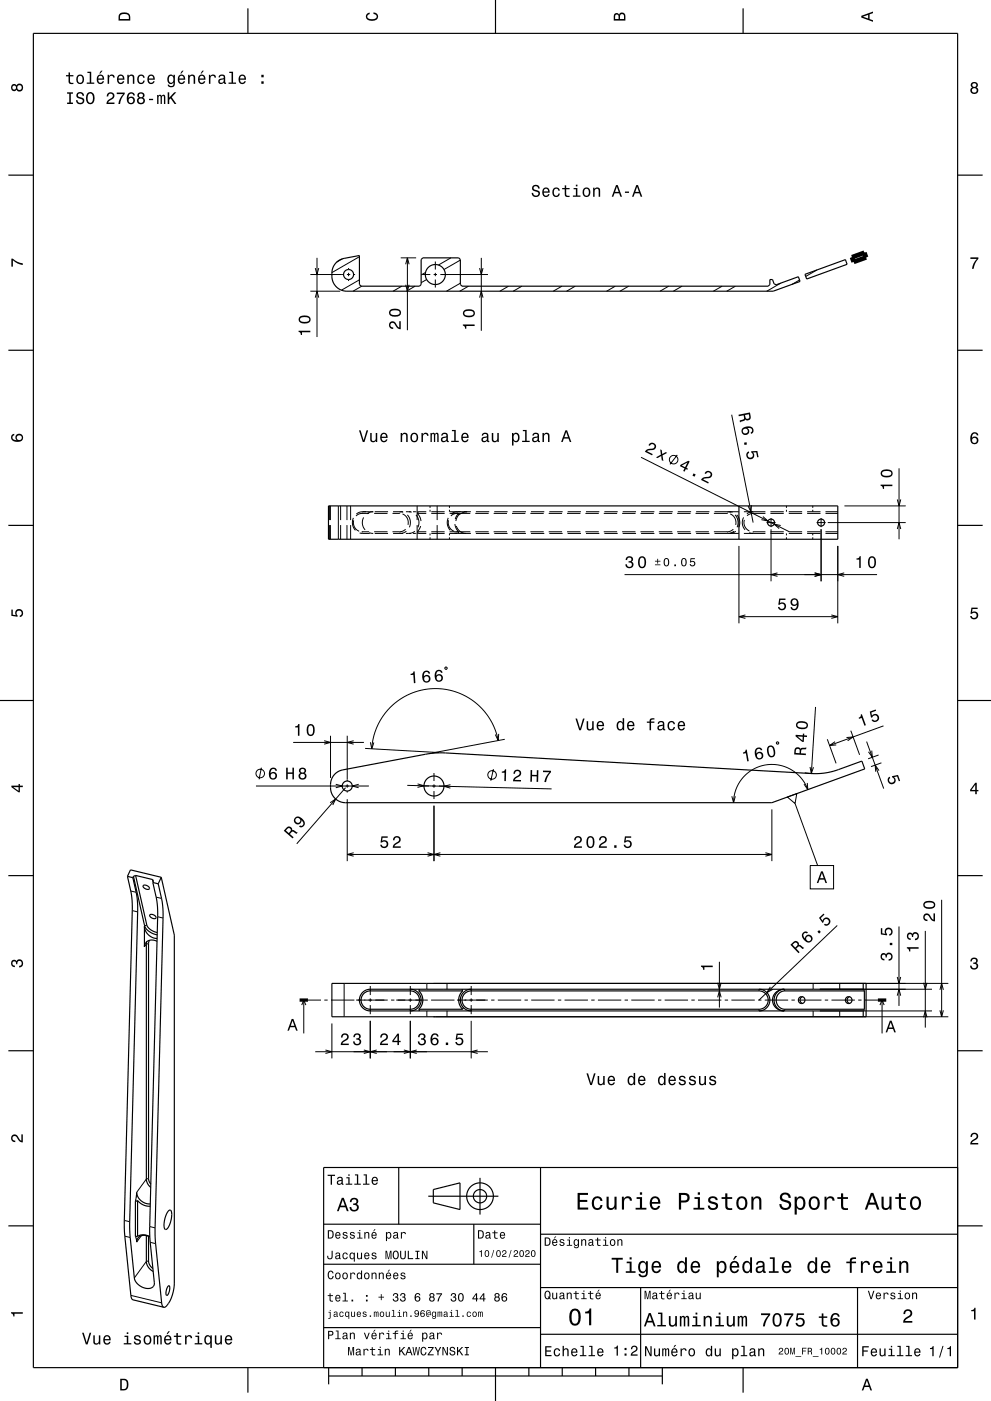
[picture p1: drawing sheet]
<svg xmlns="http://www.w3.org/2000/svg" width="297mm" height="420mm" viewBox="0 0 297 420" stroke-linecap="round" stroke-linejoin="round" font-family="sans-serif">
<g fill="none" stroke="#000" stroke-width=".3">
<path d="M95 77.3v23.7M102.6 77.6l-1.7 1M107.7 77l-8.2 4.7M120.1 77.3h4.6M121.6 79.2l.5-1.9 .5 1.9M122.1 77.3v21.7M130.5 78.4v2.4M135.1 77.3l-3.7 2.1M138 78l-4.9 2.8M144.2 77.3v21.9M93 82.3h10M93 87.3h9"/>
<path d="M94.5 80.4l.5 1.9 .5-1.9M94.5 89.2l.5-1.9 .5 1.9M104 82.3h1M104.5 80.3v.5M104.5 81.8v1M104.5 83.8v.5M106 82.3h.4M107.7 83.9l-5.4 3.1M108.4 85.8l-2.6 1.5M120.4 85.8l-2.6 1.5M121.6 85.4l.5 1.9 .5-1.9M124.4 85.8l-2.6 1.5"/>
<path d="M126.6 82.3h2.4M127.5 81.7l-1.3 .7M127.9 83.8l-1.7 1M130 82.3h1M130.5 81.8v1M130.5 83.8v2.4M132 82.3h14.2M138 84.9l-4.2 2.4M140.4 85.8l-2.6 1.5M143.7 80.4l.5 1.9 .6-1.9M143.7 89.2l.5-1.9 .6 1.9M152.4 85.8l-2.6 1.5"/>
<path d="M156.4 85.8l-2.6 1.5M168.4 85.8l-2.6 1.5M172.4 85.8l-2.6 1.5M184.4 85.8l-2.6 1.5M188.4 85.8l-2.6 1.5M200.4 85.8l-2.6 1.5M204.4 85.8l-2.6 1.5M216.4 85.8l-2.6 1.5M220.4 85.8l-2.6 1.5M234 84.9l-4.2 2.4M239.6 83.9l-2.3 1.4M244.8 80.9l-3.3 2"/>
<path d="M192.1 137.1l44.4 22.3M203 136.4l-2.2 2.8M219.3 124.3l6.4 32.4M98.7 151.7v4.2M98.7 157.4v4.3M99 151.7v4.2M99 157.4v4.3M101.4 151.7v10M102.1 151.7v4.2M102.1 157.4v4.3M104 151.7v4.2M104 157.4v4.3"/>
<path d="M105.1 151.7v4.2M105.1 157.4v4.3M105.9 155.3a3.4 3.4 0 0 0 .6 3.7M106 156a2.79 2.79 0 0 0 1.6 3.3M107.8 159.8l.9 .1M108.4 159.4h2.2M108.5 153.9l-.9 .2-.9 .6M108.5 153.9h2.1M108.5 159.4v.2M108.5 153.7v.2M108.6 159.7l.1 .2M108.7 153.4h3.2l-1 .2-.9 .4"/>
<path d="M108.7 153.4l-1 .2-.9 .5M108.7 159.9h2.1M108.7 153.4l-.1 .2M109 155.1a3.2 3.2 0 0 0 .4 3.7M110.6 159.7l1.3 .2M112.1 153.9h4M112.1 159.4h4M112.3 159.9h4M112.3 153.4h4M117.6 153.9h2.2M117.6 159.4h2.2M117.8 159.9h3"/>
<path d="M117.8 153.4h3M119.8 153.9h.1M119.8 159.4v.2M119.8 153.7v.2M120.6 154.1a2.77 2.77 0 0 1 1.7 3.2M120.8 153.6l-.9-.2v.2M121.6 158.6l-.9 .6-.9 .2M121.7 159.9h1.4M121.7 153.4h1.4M121.8 159.3l-1.2 .5-.7 .1v-.2M122.1 154.3a3.4 3.4 0 0 1 .6 3.8M122.5 153.4l.9 .2"/>
<path d="M123.8 159.9h1M123.8 153.4h1M124.4 159.3l-1 .5-.9 .1M124.6 154.3a3.4 3.4 0 0 1 .7 3.8M125 151.7v4.2M125 157.4v4.3M125.1 153.9l.7 .9 .4 1.4M125.1 159.4l.3 .5M125.1 153.9h2.7M125.1 159.4h2.7M125.1 159.9h2.7M125.1 153.4h2.7"/>
<path d="M125.4 153.4l-.3 .5M126.1 157.7l-1 1.7M128.9 151.7v.5M128.9 152.8v.6M128.9 159.9v.6M129.3 153.9h4M129.3 159.4h4M129.3 159.9h4M129.3 153.4h4M131 151.7v4.2M131 157.4v4.3M134.3 155.3a3.4 3.4 0 0 0 .6 3.7"/>
<path d="M134.4 156a2.78 2.78 0 0 0 1.7 3.3M134.7 151.7v.5M134.7 152.8v.6M134.7 159.9v.6M134.8 153.9h6.1M134.8 159.4h6.1M134.8 159.9h6.3M134.8 153.4h6.3M136.3 157.1l.3 1.2 .8 1.1v.5M136.8 157.7a3.1 3.1 0 0 0 2.9 2.2M136.9 159.4l.1 .2M137 153.7l-1.9 1"/>
<path d="M137 153.6l.1-.2-.7 .1-1.2 .6M137 159.7l.1 .2-.9-.1M137.5 154.4l-.1-.5-1 1.7M137.5 154.4l-.9 1.8M140 153.4l-1.3 .3-1.2 .7M142.4 153.9h4M142.4 159.4h4M142.6 159.9h4M142.6 153.4h4M148 153.9h3.9M148 159.4h3.9M148.1 159.9h4"/>
<path d="M148.1 153.4h4M153.5 153.9h3.9M153.5 159.4h3.9M153.6 159.9h4M153.6 153.4h4M159 153.9h3.9M159 159.4h3.9M159.1 159.9h4M159.1 153.4h4M164.5 153.9h4M164.5 159.4h4M164.6 159.9h4"/>
<path d="M164.6 153.4h4M170 153.9h4M170 159.4h4M170.1 159.9h4M170.1 153.4h4M175.5 153.9h4M175.5 159.4h4M175.6 159.9h4M175.6 153.4h4M181 153.9h4M181 159.4h4M181.1 159.9h4"/>
<path d="M181.1 153.4h4M186.5 153.9h4M186.5 159.4h4M186.6 159.9h4M186.6 153.4h4M191.9 153.9h4.1M191.9 159.4h4.1M192.1 159.9h4M192.1 153.4h4M197.4 153.9h4.1M197.4 159.4h4.1M197.6 159.9h4"/>
<path d="M197.6 153.4h4M202.9 153.9h4.1M202.9 159.4h4.1M203.1 159.9h4M203.1 153.4h4M208.4 153.9h4M208.4 159.4h4M208.6 159.9h4M208.6 153.4h4M213.9 153.9h4.1M213.9 159.4h4.1M214.1 159.9h4.2"/>
<path d="M214.1 153.4h4.2M218 153.9h.1M218 159.4v.2M218 153.7v.2M218.5 159.9h2.9M218.5 153.4h2.9M218.7 153.4l.9 .2M218.8 154.1a2.77 2.77 0 0 1 1.7 3.2M219 153.6l-.8-.2-.1 .2M219.8 158.6l-.9 .6-.9 .2M220 159.3l-1.2 .5-.6 .1-.1-.2M220.3 154.3a3.4 3.4 0 0 1 .6 3.8"/>
<path d="M220.5 159.3l-.9 .5-.9 .1M220.8 154.3a3.4 3.4 0 0 1 .6 3.8M222.8 155.1a3.2 3.2 0 0 0 .5 3.7M222.9 159.9h6.5M222.9 153.4h6.5M223.1 155.9a2.75 2.75 0 0 0 1.5 3.3M224.5 159.7l1 .2 .2-.2M225.2 151.5l-.1 2-.9-1.8M225.6 159.4h3.8M225.7 153.6v-.2l-.7 .1-1.2 .5M225.7 153.9l-1 .2-.8 .5M225.7 153.9h3.7"/>
<path d="M225.7 153.7v.2M225.7 159.4v.2M228.6 154.9l1.5 1.3-1.9-.4M229.7 156.7h2.7M230.9 159.9h4M230.9 153.4h4M230.9 153.9h4M230.9 159.4h4M231.1 155.3v2.7M231.1 158.7v15.6M234 157.5l-2-.4 1.5 1.4M235.7 151.7v.5"/>
<path d="M235.7 152.8v.6M235.7 159.9v.6M236.4 159.9h4M236.4 153.4h4M236.4 153.9h4M236.4 159.4h4M241.9 159.9h4M241.9 153.4h4M241.9 153.9h4M241.9 159.4h4M243.6 151.7v.5M243.6 152.8v.6"/>
<path d="M243.6 159.9v.6M244.7 156.7h2.7M246.1 155.3v2.7M246.1 158.7v15.6M247.4 159.9h3.7M247.4 153.4h3.7M247.4 153.9h3.7M247.4 159.4h3.7M248.1 156.7h23.3M253.1 151.7h18.3M268.9 158.6l.5-1.9 .6 1.9M268.9 149.7l.5 2 .6-2"/>
<path d="M269.4 140.4v21.3M128.9 161.1v.6M134.7 161.1v.6M221.5 163.7v23.2M233 171.7l-1.9 .6 1.9 .5M235.7 161.1v.6M243.6 161.1v.6M244.1 171.7l2 .6-2 .5M251.1 163.7v23.2M253 171.7l-1.9 .6 1.9 .5M262.9 172.3h-75.7M133.5 200l.5 .2-.2 .5-.5-.2z"/>
<path d="M221.5 184.9h29.6M223.4 184.4l-1.9 .5 1.9 .5M249.1 184.4l2 .5-2 .5M244.4 211.9l-1.2 20M255 219.1l2.6 7.2M264.8 217.6l-16.2 5.9M76.7 235.6h33.9M78.3 230.1l-.7 3.5M87.9 222.6h21.2M97.1 222.1l2 .5-2 .5M99.1 220.6v12.6M100.6 235.1l2 .5-2 .6"/>
<path d="M103.6 236.1l-14.7 16.9M104.1 220.6v13.5M104.1 235.1v1M104.1 237.1v.5M104.1 239.6v18.6M106 222.1l-1.9 .5 1.9 .5M107.5 235.1l-1.9 .5 1.9 .6M109.4 224.4l22.2 1.2M111 222.5l.4 2 .6-1.9M122.1 235.4l43.2 1.1M125.1 235l2 .6-2 .4M126.2 235.6h2.4"/>
<path d="M129.6 235.6h1M130.1 231.7v2.4M130.1 235.1v1M130.1 237.1v2.4M131.6 235.6h2.4M135 235.2l-1.9 .5 1.9 .6M147.9 230.6l-.8 3.5M149.3 222l-.9-3.1-1.5-3.2-2-2.8-2.6-2.4-3.1-2-3-1.2-3.5-.7-3.5-.1-3.4 .5-3.3 1.2-2.8 1.6-2.7 2.2-2.2 2.7-1.7 2.8-1.1 3.3-.6 3.7M149.5 220l-.2 2-.9-1.8M151.3 221.6l-21.8 4.1M219.3 238.7l.6 1.9 .5-1.9M232.9 222.4l.5 .2-.2 .5-.5-.2z"/>
<path d="M236 238.9l2.8-1-.5 3zM241.2 231.7l2.1 .2M241.9 234.7l.2 2-1.1-1.6M242.1 236.7l-.8-1.8-1.2-1.6-1.4-1.4-1.6-1.2-1.8-.8-2-.6-2-.1-1.9 .1-2 .6-1.8 .8-1.6 1.1-1.4 1.4-1.2 1.7-.8 1.8-.6 1.9-.1 2M242.8 229.9l.4 2 .6-1.9M247.9 221.6l2.7 7.2M250.3 222.3l-1.7 1.2 2-.2M253.7 221.1l2-.2-1.7 1.2M259.7 222.3l5.2 14.1M261.3 225l.1 2-1.1-1.6M263.3 226.3l-3.1 1.2M263.4 231l-1.1-1.6 .2 2"/>
<path d="M264.2 228.7l-3.2 1.1M99 240.7l1.6-1.2-.9 1.8M104.1 256.2h127.2M106 255.6l-1.9 .6 1.9 .5M128.1 255.6l2 .6-2 .5M130.1 241.5v16.7M132 255.6l-1.9 .6 1.9 .5M229.4 255.6l1.9 .6-1.9 .5M231.3 242.6v15.6M238.3 240.9l6.7 18.6M242.8 259.5h7v7h-7zM39.2 267.1l1.6 .4"/>
<path d="M39.6 273l1.7 .4M44 277.3l-.7 .4M46.8 269l1.6 .3M47.3 274.8l1.6 .4M250.9 277.4l-23.4 22.4M269.4 277.7v23.9M277.3 279.1v29M282.2 269.7v35.1M44.5 282.9l-.6 .1-.6 .8M91 299.8v10M92.3 299.8h3.9M97.2 299.8h1"/>
<path d="M99.2 299.8h7M103.1 294.8v10M106.7 299.8h9.5M111 295.6v2.7M111 299.3v1M117.2 299.8h1M118.7 299.8h9.5M123 295.6v2.7M123 299.3v1M127.9 294.8v1.8M129.2 299.8h7M129.9 294.8h154.3"/>
<path d="M134 294.8v1.8M137 299.8h9.2M141.2 295.6v2.7M141.2 299.3v1M147.2 299.8h1M149.2 299.8h7M157.2 299.8h1M159.2 299.8h7M167.2 299.8h1M169.2 299.8h7M177.2 299.8h1M179.2 299.8h7"/>
<path d="M187.2 299.8h1M189.2 299.8h7M197.2 299.8h1M199.2 299.8h7M207.2 299.8h1M209.2 299.8h7M215.1 299l.5-1.9 .5 1.9M215.1 294.6l.5 2 .5-2M215.6 288.3v13.8M217.2 299.8h1M219.2 299.8h7M227.2 299.8h1"/>
<path d="M227.5 296.6v.5M229.2 299.8h7M230.9 295.9l-1.1 1.7 1.8-1M235 296.6l.2 .5M237.2 299.8h1M239.2 299.8h7M243.7 294.8v1.8M245.7 296.6h33.6M247.2 299.8h1M249.2 299.8h7M251.7 294.8v1.8M257.2 299.8h1"/>
<path d="M259.2 299.8h3.9M264.4 299.8v10M268.9 298.5l.5-1.9 .5 1.9M268.9 292.9l.5 1.9 .5-1.9M276.8 294.6l.5 2 .5-2M281.7 296.7l.5-1.9 .5 1.9M90.4 301.3l.6-1.5 .7 1.5M94.5 315.3h51.7M97.5 314.8l2 .5-2 .5M99.5 306.8v10.5M109 314.8l2 .5-2 .5M111 301.3v2.7"/>
<path d="M111 306v11.3M112.9 314.8l-1.9 .5 1.9 .5M121 314.8l2 .5-2 .5M123 301.3v2.7M123 306v11.3M124.9 314.8l-1.9 .5 1.9 .5M127.9 303.1v1.7M129.9 304.8h154.3M134 303.1v1.7M141.2 301.3v2.7M141.2 306v11.3M143.1 314.8l-1.9 .5 1.9 .5"/>
<path d="M227.5 302.6v.5M235.2 302.6l-.2 .5M243.7 303.1v1.7M245.7 303.1h33.6M251.7 303.1v1.7M263.7 301.3l.7-1.5 .6 1.5M276.8 305l.5-1.9 .5 1.9M281.7 302.9l.5 1.9 .5-1.9M44.5 353.3l-.6 .2-2.9 4M37.3 365.9l1.6 .4M37.4 370.6l1.6 .4M42.3 370.5l-1.3 1.9"/>
<path d="M44.5 378l-.6 .2-3.6 4.9M44.9 367.7l1.6 .4M45 372.4l1.6 .4M39.2 388.3l9.2 2.3"/>
<circle cx="201.9" cy="137.8" r="1.28"/>
<circle cx="78" cy="231.9" r="1.28"/>
<circle cx="147.5" cy="232.3" r="1.28"/>
</g>
<path d="M255.3 77.1l3.7-1.3 .6 1.4-3.8 1.3z" fill="none" stroke="#000" stroke-width="1.4" stroke-linecap="butt"/>
<g fill="none" stroke="#000" stroke-width=".35">
<path d="M10 10h277v400h-277zM74.3 2.5v7.5M148.5 0v10M222.7 2.5v7.5M2.5 52.5h7.5M287 52.5h7.5M100.7 78.7l1.9-1.1 5.1-1v8.7l.5 .5h17.5l.5-.5v-7.5l.5-.5h10.8l.5 .5v7.5l.5 .5h91.7l.5-.5v-1.5h.8l.5 1.3 .6 .3 6.7-2.4 .5 1.4-8.1 2.9h-127.7a4.5 4.5 0 0 1-4.5-4.5l.2-2.4zM255.3 77.1l3.7-1.3 .6 1.4-3.8 1.3zM241.2 82.2l12.2-4.4 .5 1.4-12.1 4.5zM2.5 105h7.5M287 105h7.5M2.5 157.5h7.5"/>
<path d="M98.4 151.7h152.7v10h-152.7zM221.5 151.7v10M287 157.5h7.5M0 210h10M287 210h10M100.3 232.1l1-.8 1.4-.5 25.1-4.7 4.3-.4 111.9 6.2 2.8-.1 2.7-.5 8.8-3.1 .9 2.3-27.9 10.1h-127.7a4.5 4.5 0 0 1-4.5-4.5l.2-2.3zM2.5 262.5h7.5M38.2 262.7l1.2 5.2 .3 4.3-2.5 93.9 .2 4.1 2.1 19.1 .4 .4 9.2 2.2M38.2 262.7l.9-1.9 9.2 2.2M38.2 262.7l1.6 .4M39.8 263.1l1.2 5.6 .3 3.4-2.4 95 .1 3.3 1.3 12.7a4.1 4.1 0 0 0 5.4 2.8l.5-.6 .1-.6-1.3-12.7-.1-3.7 2.4-94.3-.3-4.1-1.2-5.3M40 262.7l3.3 14.9a4.9 4.9 0 0 0 3.8 2.7"/>
<path d="M40 262.7l-.2 .4M40.6 262.4l3.4 14.9a4.1 4.1 0 0 0 3.1 2.3M40.6 262.4l5.1 1.3M40.6 262.4l-.6 .3M42.9 265.5a1.3 1.3 0 0 1 1.9 1 1.24 1.24 0 0 1-1.9-1zM44.9 274.2a1.3 1.3 0 0 1 1.9 1 1.24 1.24 0 0 1-1.9-1zM45.7 263.7l.3 .5-.2 .4M45.7 263.7l.2 .7M45.8 264.6l1.6 .4M47.4 265l1.2 5.5 .3 4.1-2.4 94.9 2 21.2 .2 .8 .4 .4M48.3 263l3.9 17.3v104.6l-.3 2.6-.7 2-1.2 1.9-.9 .5M48.3 263l-.9 2"/>
<path d="M287 262.5h7.5M44 282.3l-.1 71.2 .3 1.2 1 1.3M44.8 281.9l-.3 1v70.4l.2 .8 .5 .9M47.1 281.3a3.9 3.9 0 0 1-3.8-3.6v6.1a2.34 2.34 0 0 1 3.8-1.6M99.5 294.8h160.1v10h-160.1zM109 297.9l.8-.6 .9-.2h12.3a2.75 2.75 0 0 1 2.7 2.7 2.75 2.75 0 0 1-2.7 2.8h-12a2.75 2.75 0 0 1-2.6-1.7 2.75 2.75 0 0 1 .6-3zM123 296.6a3.3 3.3 0 0 1 3.2 3.2 3.3 3.3 0 0 1-3.2 3.3M125.5 297.1a3.7 3.7 0 0 1 0 5.5M125.5 297.1h13.2M125.7 296.6l-.2 .5M138.5 296.6l.2 .5M138.7 297.1a3.7 3.7 0 0 0 0 5.5"/>
<path d="M139.2 297.9l.8-.6 1.2-.2h86.3a2.75 2.75 0 0 1 2.7 2.7 2.75 2.75 0 0 1-2.7 2.8h-86.3a2.75 2.75 0 0 1-2.5-1.7 2.75 2.75 0 0 1 .5-3zM141.2 296.6a3.3 3.3 0 0 0-3.2 3.2 3.3 3.3 0 0 0 3.2 3.3M227.5 296.6a3.3 3.3 0 0 1 3.2 3.2 3.3 3.3 0 0 1-3.2 3.3M235 296.6a3.3 3.3 0 0 0-3.5 3.2 3.3 3.3 0 0 0 3.5 3.3M235 296.6a3.3 3.3 0 0 0-3 3.2 3.3 3.3 0 0 0 3 3.3M240.5 298.8a1.07 1.07 0 0 0-.7 1 1.07 1.07 0 0 0 .7 1M254.6 298.8a1.07 1.07 0 0 0-.7 1 1.07 1.07 0 0 0 .7 1M258.7 294.8v1.8M259 297.1l-.1-.5h-147.9a3.3 3.3 0 0 0-3.3 3.2 3.3 3.3 0 0 0 3.3 3.3h147.9l.1-.5M259 297.1h-23.8a2.76 2.76 0 0 0-2.6 2.7 2.76 2.76 0 0 0 2.6 2.8h23.8M259 297.1v5.5M2.5 315h7.5"/>
<path d="M125.5 302.6l.2 .5M125.5 302.6h13.2M138.9 302.1l-.2 .5M258.7 303.1v1.7M287 315h7.5M41.2 359.9a4.6 4.6 0 0 0 3.8 1.7M41.2 359.9l-.6 .3M41.2 359.9v10.8M119.5 350v17M128.4 358.6h21M129.9 356.6l8-2v8l-8-2zM143.9 353.1v11"/>
<path d="M162 350v60M287 350h-190v60M2.5 367.5h7.5M40.6 370.7h.6M40.6 370.7l.4 1.7a2.38 2.38 0 0 1 3.9-1.6M40.6 360.2l.4-2.7a3.9 3.9 0 0 0 4 3.4M40.6 360.2v10.5M41.2 370.7a3.5 3.5 0 0 1 3.7 0M43.9 370.4v7.8a3.7 3.7 0 0 0 2 3M44.5 370.6v7.6l.4 1.1 .9 1M50.5 363l.4-.2a1.39 1.39 0 0 1 .5 1.9l-.1 .7a3.9 3.9 0 0 1-1.7 3.2 4.5 4.5 0 0 1 .2-4.5zM97 367h65"/>
<path d="M97 379h65M142 367v12M162 370h125M287 367.5h7.5M50.4 385.6l.1-.1a.55 .55 0 0 1 .5 .3 .55 .55 0 0 1-.1 .6l-.4 1.4a.45 .45 0 0 1-.2 .4 .45 .45 0 0 1-.5 .1v-1.4zM97 398h65M162 386h125M192 386v24M257 386v24M74.3 410v7.5M98.5 412.5h100M98.5 410v5"/>
<path d="M108.5 410v2.5M118.5 410v2.5M128.5 410v2.5M138.5 410v2.5M148.5 410v10M158.5 410v2.5M162 400h125M168.5 410v2.5M178.5 410v2.5M188.5 410v2.5M198.5 410v5M222.7 410v7.5"/>
<circle cx="104.5" cy="82.3" r="1.5"/>
<circle cx="130.5" cy="82.3" r="3"/>
<circle cx="231.1" cy="156.7" r="1.05"/>
<circle cx="246.1" cy="156.7" r="1.05"/>
<circle cx="104.1" cy="235.6" r="1.5"/>
<circle cx="130.1" cy="235.6" r="3"/>
<circle cx="240.3" cy="299.8" r="1.02"/>
<circle cx="254.4" cy="299.8" r="1.02"/>
<circle cx="143.9" cy="358.6" r="4"/>
<circle cx="143.9" cy="358.6" r="2"/>
</g>
<path d="M89.8 299.8h2.5M263.1 299.8h2.5" fill="none" stroke="#000" stroke-width="1" stroke-linecap="butt"/>
<g fill="#000">
<path d="M36 4a2.2 2.2 0 0 0-.5 2.2h3.5v-1.2a1.92 1.92 0 0 0-3-1zM36.3 4.4l.4-.2a1.44 1.44 0 0 1 1.9 .8v.7h-2.6v-1z" fill-rule="evenodd"/>
<path d="M109.9 4.2l.9-.4v.4l-.3 .1a.66 .66 0 0 0-.4 .6 .66 .66 0 0 0 .3 .6l.5 .2a1.58 1.58 0 0 0 2-.7 .89 .89 0 0 0-1-.8v-.5a1.24 1.24 0 0 1 1.4 1.1 1.24 1.24 0 0 1-1 1.4 1.93 1.93 0 0 1-2.7-1.2z" fill-rule="evenodd"/>
<path d="M184.2 4.2l-.3 2h3.5v-1.3a.98 .98 0 0 0-.7-1.1 .98 .98 0 0 0-1.2 .6 .84 .84 0 0 0-1.3-.2zM184.5 4.5l.4-.1 .4 .1 .1 1.2h-1zM185.9 4.4l.5-.2a.58 .58 0 0 1 .6 .7v.8h-1.2z" fill-rule="evenodd"/>
<path d="M258.1 4.7v.6l3.5 1.2v-.4l-1-.4v-1.4l1-.4v-.4zM258.6 5l1.6-.5v1z" fill-rule="evenodd"/>
<path d="M3.6 25.5a1 1 0 0 0-.1 1.5 1 1 0 0 0 1.4-.1 1.09 1.09 0 0 0 1.7 .2 1.09 1.09 0 0 0 0-1.7 1.09 1.09 0 0 0-1.7 .2l-.7-.4zM5.1 26.3a.75 .75 0 0 1 1.5 0 .75 .75 0 0 1-1.5 0zM3.7 26.3a.6 .6 0 0 1 1.2 0 .6 .6 0 0 1-1.2 0z" fill-rule="evenodd"/>
<path d="M20.5 21.7v.8h-.7v.4h.7l.1 1.8a1.04 1.04 0 0 0 1.4 .5v-.4a.68 .68 0 0 1-1-.3v-1.6h1v-.4h-1v-.8zM23.2 22.7a1.45 1.45 0 0 0-.3 1.7 1.45 1.45 0 0 0 1.6 .7 1.45 1.45 0 0 0 .7-1.8 1.45 1.45 0 0 0-1.7-.9zM23.5 23a.67 .67 0 0 1 .7-.3 .67 .67 0 0 1 .5 .6 .93 .93 0 0 1 0 1.1 .93 .93 0 0 1-1 .4 1.36 1.36 0 0 1-.2-1.8zM26.2 21.5v.4h.7v2.9h-.9v.3h2.3v-.3h-1v-3.3zM30.3 21.2l-.6 .9h.3l.7-.9zM29.3 22.7a1.45 1.45 0 0 0-.3 1.6 1.45 1.45 0 0 0 1.5 .9l.7-.8h-.5l-.6 .4a.76 .76 0 0 1-.7-.9h1.8a1.17 1.17 0 0 0-.5-1.4 1.17 1.17 0 0 0-1.4 .2zM29.6 22.9l.2-.1a.67 .67 0 0 1 .7 .1 .67 .67 0 0 1 .3 .6h-1.4zM32.3 22.4v2.7h.4v-1.5a.66 .66 0 0 1 .4-.8 .66 .66 0 0 1 .8 .2v.3h.5a.89 .89 0 0 0-.7-1 .89 .89 0 0 0-1 .6v-.5zM35.4 22.7a1.46 1.46 0 0 0-.3 1.6 1.46 1.46 0 0 0 1.4 .9l.7-.8h-.4l-.6 .4a.76 .76 0 0 1-.7-.9h1.8a1.17 1.17 0 0 0-.5-1.4 1.17 1.17 0 0 0-1.4 .2zM35.7 22.9l.2-.1a.67 .67 0 0 1 .7 .1 .67 .67 0 0 1 .2 .6h-1.3zM38.2 22.4v2.7h.4v-1.5a.63 .63 0 0 1 .4-.8 .63 .63 0 0 1 .8 .3v2h.5v-1.7a.89 .89 0 0 0-.7-1 .89 .89 0 0 0-1 .4v-.4zM41.4 22.7a1.45 1.45 0 0 0-.2 1.7 1.45 1.45 0 0 0 1.5 .7l.6-.5 .1-.4h-.5l-.4 .6a1.02 1.02 0 0 1-.9-1 1.02 1.02 0 0 1 .9-1l.4 .5h.5a1.09 1.09 0 0 0-.8-.9 1.09 1.09 0 0 0-1.2 .3zM44.5 22.7a1.45 1.45 0 0 0-.3 1.6 1.45 1.45 0 0 0 1.5 .9l.7-.8h-.5l-.6 .4a.76 .76 0 0 1-.7-.9h1.8a1.17 1.17 0 0 0-.5-1.4 1.17 1.17 0 0 0-1.4 .2zM44.8 22.9l.2-.1a.67 .67 0 0 1 .7 .1 .67 .67 0 0 1 .2 .6h-1.3zM50.4 22.7a1.49 1.49 0 0 0-.2 1.6 1.49 1.49 0 0 0 1.2 .9l.6-.5a.73 .73 0 0 1-.3 1 .73 .73 0 0 1-1-.3h-.4a1.1 1.1 0 0 0 1.2 .8 1.1 1.1 0 0 0 .9-1.2v-2.6h-.4v.5l-.4-.4a.89 .89 0 0 0-1.2 .2zM50.8 23a.63 .63 0 0 1 .7-.3 .63 .63 0 0 1 .4 .6 .92 .92 0 0 1 .1 1.1 .92 .92 0 0 1-1 .4l-.4-.6zM54.5 21.2l-.5 .9h.3l.7-.9zM53.6 22.7a1.45 1.45 0 0 0-.3 1.6 1.45 1.45 0 0 0 1.5 .9l.7-.8h-.5l-.6 .4a.76 .76 0 0 1-.7-.9h1.8a1.16 1.16 0 0 0-.5-1.4 1.16 1.16 0 0 0-1.4 .2zM53.9 22.9l.2-.1a.67 .67 0 0 1 .7 .1 .67 .67 0 0 1 .2 .6h-1.3zM56.4 22.4v2.7h.4v-1.5a.63 .63 0 0 1 .5-.9 .63 .63 0 0 1 .7 .7v1.7h.5v-1.7a.89 .89 0 0 0-.6-1 .89 .89 0 0 0-1.1 .4v-.4zM60.6 21.2l-.5 .9h.3l.7-.9zM59.6 22.7a1.45 1.45 0 0 0-.2 1.6 1.45 1.45 0 0 0 1.4 .9l.7-.8h-.4l-.6 .4a.76 .76 0 0 1-.7-.9h1.8a1.17 1.17 0 0 0-.5-1.4 1.17 1.17 0 0 0-1.5 .2zM60 22.9l.2-.1a.67 .67 0 0 1 .7 .1 .67 .67 0 0 1 .2 .6h-1.3zM62.6 22.4v2.7h.5v-1.5a.66 .66 0 0 1 .3-.8 .66 .66 0 0 1 .8 .2l.1 .3h.4a.89 .89 0 0 0-.7-1 .89 .89 0 0 0-1 .6v-.5zM65.8 22.6l-.3 .6h.4a.55 .55 0 0 1 .7-.5 .55 .55 0 0 1 .4 .7l-.2 .1a.91 .91 0 0 0-1.3 .5 .91 .91 0 0 0 .7 1.2l.9-.4 .1 .3h.6v-.3l-.3-.1v-1.6a1.02 1.02 0 0 0-.7-.8 1.02 1.02 0 0 0-1 .3zM65.9 24.1l1.1-.3a.77 .77 0 0 1-.2 .8 .77 .77 0 0 1-.8 .1zM68.7 21.5v.4h.7v2.9h-.9v.3h2.3v-.3h-1v-3.3zM71.8 22.7a1.45 1.45 0 0 0-.3 1.6 1.45 1.45 0 0 0 1.5 .9l.7-.8h-.5l-.6 .4a.76 .76 0 0 1-.7-.9h1.8a1.16 1.16 0 0 0-.5-1.4 1.16 1.16 0 0 0-1.4 .2zM72.1 22.9l.2-.1a.67 .67 0 0 1 .7 .1 .67 .67 0 0 1 .3 .6h-1.4zM78.3 24.4v.7h.7v-.7zM78.3 22.4v.8h.7v-.8z" fill-rule="evenodd"/>
<path d="M20.1 27.7v.4h.7v2.7h-.7v.4h1.8v-.4h-.7v-2.7h.7v-.4zM23.2 27.9a1.09 1.09 0 0 0-.2 1.3 1.09 1.09 0 0 0 1.3 .5 .64 .64 0 0 1 .4 .9 .64 .64 0 0 1-1 .2l-.5-.8h-.4a1.21 1.21 0 0 0 1.5 1.3 1.21 1.21 0 0 0 .7-1.8l-.8-.3a.72 .72 0 0 1-.9-.6 .7 .7 0 0 1 .8-.6 .7 .7 0 0 1 .6 .7h.5a1.19 1.19 0 0 0-.7-1.1 1.19 1.19 0 0 0-1.3 .3zM26.1 28.1a2.03 2.03 0 0 0 1 3.2 2.03 2.03 0 0 0 .9-3.2 1.17 1.17 0 0 0-1.9 0zM26.7 28.1l.4-.1a1.65 1.65 0 0 1 0 2.8 1.68 1.68 0 0 1-.4-2.7zM32.3 28l-.3 .9h.4a.7 .7 0 0 1 .6-.8 .7 .7 0 0 1 .8 .5 .7 .7 0 0 1-.5 .8l-.3 .2a1.63 1.63 0 0 0-1.1 1.6h2.4v-.5h-1.9l.9-.7a1.17 1.17 0 0 0 .9-1.7 1.17 1.17 0 0 0-1.9-.3zM35 27.8v.4h1.9a5.2 5.2 0 0 0-1.4 3h.5a5.3 5.3 0 0 1 1.4-3v-.4zM38.5 27.9a2.4 2.4 0 0 0 .2 3.3 1.16 1.16 0 0 0 1.5-.4 1.16 1.16 0 0 0-.2-1.5 1.16 1.16 0 0 0-1.5 0 1.02 1.02 0 0 1 .8-1.2l.5 .1 .2 .4h.4a1.12 1.12 0 0 0-.7-.9 1.12 1.12 0 0 0-1.2 .2zM38.5 30.1a.75 .75 0 0 1 1.5 0 .75 .75 0 0 1-1.5 0zM41.4 27.9l-.2 .3a.8 .8 0 0 0 .4 1.1 1.09 1.09 0 0 0-.2 1.6 1.09 1.09 0 0 0 1.7 0 1.09 1.09 0 0 0-.2-1.6 .95 .95 0 0 0 .3-1.4 .95 .95 0 0 0-1.4-.2zM41.5 30.2a.71 .71 0 0 1 1.4 0 .71 .71 0 0 1-1.4 0zM41.6 28.6a.6 .6 0 0 1 1.2 0 .6 .6 0 0 1-1.2 0zM44.7 29.6v.4h1.2v-.4zM47.1 28.5v2.7h.4v-1.8l.2-.6h.3l.1 .2v2.2h.4v-2.1l.4-.4 .2 .6v1.9h.4v-1.9a.7 .7 0 0 0-.5-.9l-.5 .4-.5-.4-.5 .4v-.3zM50.3 27.7v3.5h.4v-1.3l.4-.4 1.2 1.7h.6l-1.4-2 1.3-1.5h-.6l-1.5 1.6v-1.6z" fill-rule="evenodd"/>
<path d="M291.2 24.8l-.2 .3a.8 .8 0 0 0 .4 1.1 1.09 1.09 0 0 0-.2 1.6 1.09 1.09 0 0 0 1.6 0 1.09 1.09 0 0 0-.2-1.6 .95 .95 0 0 0 .3-1.4 .95 .95 0 0 0-1.4-.2zM291.3 27.1a.71 .71 0 0 1 1.4 0 .71 .71 0 0 1-1.4 0zM291.4 25.5a.6 .6 0 0 1 1.2 0 .6 .6 0 0 1-1.2 0z" fill-rule="evenodd"/>
<path d="M159.7 55.7a1.09 1.09 0 0 0-.1 1.3 1.09 1.09 0 0 0 1.2 .5 .64 .64 0 0 1 .5 .9 .64 .64 0 0 1-1 .2l-.5-.8h-.5a1.21 1.21 0 0 0 1.5 1.3 1.21 1.21 0 0 0 .8-1.8l-.8-.3a.71 .71 0 0 1-.9-.6 .7 .7 0 0 1 .8-.6 .7 .7 0 0 1 .6 .7h.4a1.19 1.19 0 0 0-.7-1 1.19 1.19 0 0 0-1.3 .2zM162.8 56.6a1.46 1.46 0 0 0-.2 1.6 1.46 1.46 0 0 0 1.4 .8l.7-.8h-.4l-.6 .5a.76 .76 0 0 1-.7-.9h1.7a1.17 1.17 0 0 0-.4-1.4 1.17 1.17 0 0 0-1.5 .2zM163.2 56.8l.2-.2a.67 .67 0 0 1 .7 .1 .67 .67 0 0 1 .2 .7h-1.3zM165.8 56.6a1.45 1.45 0 0 0-.2 1.6 1.45 1.45 0 0 0 1.5 .8l.6-.5 .1-.5h-.4l-.5 .6a1.02 1.02 0 0 1-.9-1 1.02 1.02 0 0 1 1-1l.3 .6h.5a1.09 1.09 0 0 0-.8-1 1.09 1.09 0 0 0-1.2 .4zM169.2 55.6v.8h-.7v.3h.7l.1 1.8a1.05 1.05 0 0 0 1.4 .6v-.4a.68 .68 0 0 1-1-.4v-1.6h1v-.3h-1v-.8zM171.9 56.4v.3h.7v1.9h-.9v.4h2.3v-.4h-1v-2.2zM172.6 55.4v.5h.5v-.5zM174.9 56.6a1.45 1.45 0 0 0-.2 1.7 1.45 1.45 0 0 0 1.6 .7 1.45 1.45 0 0 0 .6-1.8 1.45 1.45 0 0 0-1.6-.9zM175.2 56.8a.67 .67 0 0 1 .7-.2 .67 .67 0 0 1 .5 .6 .93 .93 0 0 1 .1 1 .93 .93 0 0 1-1 .4 1.36 1.36 0 0 1-.3-1.8zM177.8 56.3v2.7h.4v-1.6a.64 .64 0 0 1 .4-.8 .64 .64 0 0 1 .8 .4v2h.5v-1.8a.89 .89 0 0 0-.7-1 .89 .89 0 0 0-1 .5v-.4zM184.6 55.5l-1.3 3.5h.5l.4-1h1.4l.3 1h.5l-1.3-3.5zM184.9 56l.5 1.5h-1.1zM187.3 57.4v.4h1.2v-.4zM190.7 55.5l-1.3 3.5h.5l.3-1h1.4l.4 1h.5l-1.3-3.5zM190.9 56l.6 1.5h-1.1z" fill-rule="evenodd"/>
<path d="M3.4 77.5h.4a5.3 5.3 0 0 0 3 1.4v.6a5.2 5.2 0 0 1-2.9-1.5v1.9h-.5z" fill-rule="evenodd"/>
<path d="M89.5 99.1v.4a.78 .78 0 0 1 .7 .9h.3v-.8h2.5v-.5zM89.9 94.9a1.13 1.13 0 0 0-.4 1.2 1.13 1.13 0 0 0 1 .8 1.9 1.9 0 0 0 2.6-1.1 2.03 2.03 0 0 0-3.2-.9zM90 95.4a2.38 2.38 0 0 1 2.6 0v.7a2.37 2.37 0 0 1-2.6 0z" fill-rule="evenodd"/>
<path d="M116.9 96.6a1.2 1.2 0 0 0-.2 1.4 1.2 1.2 0 0 0 1.1 .6v-.4a.71 .71 0 0 1-.8-.5 .71 .71 0 0 1 .5-.9 .71 .71 0 0 1 .9 .5l.1 .3a1.63 1.63 0 0 0 1.6 1.1v-2.4h-.4v1.9l-.5-.3-.7-1.2a1.1 1.1 0 0 0-1.6-.1zM117 92.8a1.13 1.13 0 0 0-.4 1.3 1.13 1.13 0 0 0 1 .8 1.9 1.9 0 0 0 2.6-1.2 2.03 2.03 0 0 0-3.2-.9zM117.1 93.4a2.37 2.37 0 0 1 2.6 0v.7a2.38 2.38 0 0 1-2.6 0z" fill-rule="evenodd"/>
<path d="M138.7 97.3v.3a.77 .77 0 0 1 .7 1h.4v-.9h2.4v-.4zM139.2 93a1.13 1.13 0 0 0-.4 1.2 1.13 1.13 0 0 0 .9 .8 1.9 1.9 0 0 0 2.6-1.1 2.03 2.03 0 0 0-3.1-.9zM139.2 93.6a2.38 2.38 0 0 1 2.6 0v.6a2.37 2.37 0 0 1-2.6 0z" fill-rule="evenodd"/>
<path d="M290.8 77.2h2.4v.4a5.2 5.2 0 0 0-1.4 3h-.5a5.2 5.2 0 0 1 1.4-3h-1.9z" fill-rule="evenodd"/>
<path d="M3.6 130.4a1.44 1.44 0 0 0 .1 1.6 1.44 1.44 0 0 0 1.6 .5 1.26 1.26 0 0 0 1.6-1 1.26 1.26 0 0 0-1.1-1.5 1.11 1.11 0 0 0-1.1 .7 1.11 1.11 0 0 0 .3 1.3 1.03 1.03 0 0 1-1.3-.9l.2-.4 .4-.2v-.5zM5 131.2a.75 .75 0 0 1 1.5 0 .75 .75 0 0 1-1.5 0z" fill-rule="evenodd"/>
<path d="M107.6 129l1.1 3.5h.5l1.1-3.5h-.4l-.9 3-.9-3zM111 129.8v1.8a.89 .89 0 0 0 .6 1 .89 .89 0 0 0 1-.5v.4h.5v-2.7h-.5v1.6a.65 .65 0 0 1-.4 .7 .65 .65 0 0 1-.8-.3v-2zM114.2 130.1a1.45 1.45 0 0 0-.2 1.6 1.45 1.45 0 0 0 1.4 .8l.7-.8h-.4l-.6 .5a.76 .76 0 0 1-.7-.9h1.8a1.16 1.16 0 0 0-.5-1.4 1.16 1.16 0 0 0-1.5 .2zM114.6 130.3l.2-.1a.67 .67 0 0 1 .7 .1 .67 .67 0 0 1 .2 .6h-1.3zM120.1 129.8v2.7h.4v-1.5a.63 .63 0 0 1 .4-.8 .63 .63 0 0 1 .8 .3v2h.5v-1.8a.89 .89 0 0 0-.6-1 .89 .89 0 0 0-1.1 .5v-.4zM123.3 130.1a1.45 1.45 0 0 0-.2 1.7 1.45 1.45 0 0 0 1.5 .7 1.45 1.45 0 0 0 .7-1.8 1.45 1.45 0 0 0-1.6-.9zM123.6 130.4a.67 .67 0 0 1 .7-.3 .67 .67 0 0 1 .5 .6 .93 .93 0 0 1 0 1.1 .93 .93 0 0 1-1 .4 1.37 1.37 0 0 1-.2-1.8zM126.3 129.8v2.7h.5v-1.5a.66 .66 0 0 1 .3-.8 .66 .66 0 0 1 .8 .2l.1 .2h.4a.89 .89 0 0 0-.7-.9 .89 .89 0 0 0-1 .6v-.5zM129 129.8v2.7h.4v-1.8l.2-.6h.3l.1 .3v2.1h.4l.1-2.1 .3-.3 .2 .5v1.9h.5v-1.9a.69 .69 0 0 0-.6-.9l-.5 .4-.5-.4-.5 .4v-.3zM132.5 129.9l-.3 .7h.4a.55 .55 0 0 1 .7-.5 .55 .55 0 0 1 .4 .7l-.2 .1a.91 .91 0 0 0-1.3 .5 .91 .91 0 0 0 .7 1.2l.9-.4 .1 .3h.6v-.3l-.3-.1v-1.6a1.02 1.02 0 0 0-1.7-.6zM132.7 131.5l1.1-.4a.77 .77 0 0 1-.2 .9 .77 .77 0 0 1-.9 .1zM135.4 128.9v.4h.7v2.8h-.9v.4h2.3v-.4h-.9v-3.2zM138.5 130.1a1.45 1.45 0 0 0-.2 1.6 1.45 1.45 0 0 0 1.4 .8l.7-.8h-.4l-.6 .5a.76 .76 0 0 1-.7-.9h1.8a1.16 1.16 0 0 0-.5-1.4 1.16 1.16 0 0 0-1.5 .2zM138.9 130.3l.2-.1a.67 .67 0 0 1 .7 .1 .67 .67 0 0 1 .2 .6h-1.3zM144.6 129.9l-.2 .7h.4a.55 .55 0 0 1 .7-.5 .55 .55 0 0 1 .3 .7l-.2 .1a.91 .91 0 0 0-1.3 .5 .91 .91 0 0 0 .8 1.2l.9-.4 .1 .3h.5v-.3l-.2-.1v-1.6a1.02 1.02 0 0 0-1.8-.6zM144.8 131.5l1.1-.4a.77 .77 0 0 1-.2 .9 .77 .77 0 0 1-.9 .1zM147.4 129.8v1.8a.89 .89 0 0 0 .6 1 .89 .89 0 0 0 1.1-.5v.4h.4v-2.7h-.5v1.6a.64 .64 0 0 1-.3 .7 .64 .64 0 0 1-.9-.3v-2zM153.4 129.8v3.8h.5v-1.5a.93 .93 0 0 0 1 .5 .93 .93 0 0 0 .7-.8 1.27 1.27 0 0 0 0-1.5 1.27 1.27 0 0 0-1.4-.5l-.3 .4v-.4zM154.1 130.4a.63 .63 0 0 1 .7-.3 .63 .63 0 0 1 .4 .6l.1 .5a.84 .84 0 0 1-.7 1 1.18 1.18 0 0 1-.5-1.8zM156.7 128.9v.4h.7v2.8h-.9v.4h2.2v-.4h-.9v-3.2zM159.8 129.9l-.2 .7h.4a.55 .55 0 0 1 .6-.5 .55 .55 0 0 1 .4 .7l-.2 .1a.91 .91 0 0 0-1.3 .5 .91 .91 0 0 0 .8 1.2l.9-.4 .1 .3h.5v-.3l-.2-.1-.1-1.6a1.02 1.02 0 0 0-1.7-.6zM160 131.5l1.1-.4a.77 .77 0 0 1-.2 .9 .77 .77 0 0 1-.9 .1zM162.6 129.8v2.7h.4v-1.5a.64 .64 0 0 1 .4-.8 .64 .64 0 0 1 .8 .3v2h.5v-1.8a.89 .89 0 0 0-.6-1 .89 .89 0 0 0-1.1 .5v-.4zM169.4 129l-1.2 3.5h.4l.4-1h1.4l.4 1h.4l-1.2-3.5zM169.7 129.5l.5 1.6h-1z" fill-rule="evenodd"/>
<path d="M194.7 133l-.3 .5 .4 .2a.7 .7 0 0 1 .8-.6 .7 .7 0 0 1 .5 .9 .7 .7 0 0 1-.8 .5h-.3a1.63 1.63 0 0 0-1.7 .9l2.1 1.1 .2-.4-1.7-.8 1.1-.4a1.18 1.18 0 0 0 1.6-1.3 1.18 1.18 0 0 0-1.9-.6zM197.9 134.7l.2 1.6-1.5 .8 .5 .2 1.1-.6 .1 1.3 .5 .2-.2-1.7 1.4-.7-.5-.3-1 .6-.2-1.2z" fill-rule="evenodd"/>
<path d="M221.3 124.3l.1 .5 1.5-.3 .1 1.1-1.3 .5 .1 .5 1.4-.5 .1-.4a.97 .97 0 0 0 1.2 .2 .97 .97 0 0 0 .5-1.1l-.2-1.2zM223.3 124.4l1.1-.2 .1 .5a.6 .6 0 0 1-.4 .9 .6 .6 0 0 1-.7-.7z" fill-rule="evenodd"/>
<path d="M222.5 128.5a1.17 1.17 0 0 0 0 1.6 1.17 1.17 0 0 0 1.7-.1 1.17 1.17 0 0 0-.2-1.7 1.02 1.02 0 0 1 1.4 .6l-.1 .5-.3 .2 .1 .5a1.24 1.24 0 0 0 .6-1.6 1.24 1.24 0 0 0-1.6-.7l-1.2 .3zM222.6 129.2a.75 .75 0 0 1 1.5 0 .75 .75 0 0 1-1.5 0zM223 132.7l.1 .7 .8-.1-.2-.7zM224 135.5a1.21 1.21 0 0 0-.2 1.7 1.21 1.21 0 0 0 1.8 .2 1.21 1.21 0 0 0 .1-1.7l.9-.1 .3 1.5 .4-.1-.3-1.8-1.9 .1 .1 .4a.8 .8 0 0 1 .4 1.1 .8 .8 0 0 1-1.2 .2 .8 .8 0 0 1 .1-1.2l-.1-.5z" fill-rule="evenodd"/>
<path d="M291.3 129.8a2.4 2.4 0 0 0 .2 3.3 1.16 1.16 0 0 0 1.5-.4 1.16 1.16 0 0 0-.2-1.5 1.16 1.16 0 0 0-1.5 0 1.02 1.02 0 0 1 .8-1.2l.5 .1 .1 .4h.5a1.12 1.12 0 0 0-.7-.9 1.12 1.12 0 0 0-1.2 .2zM291.3 132a.75 .75 0 0 1 1.5 0 .75 .75 0 0 1-1.5 0z" fill-rule="evenodd"/>
<path d="M204 139.3l-.2 .4 1.3 .7-.4 .8 .5 .2 .3-.8 .5 .3 .2-.4-.5-.2 1-2-.4-.2zM204.3 139.6l1.7-.9-.7 1.4zM207.9 141.9l-.4 .7 .6 .3 .4-.7zM211.5 141.4l-.3 .5 .4 .2a.71 .71 0 0 1 .8-.5 .71 .71 0 0 1 .5 .8 .71 .71 0 0 1-.8 .6h-.3a1.63 1.63 0 0 0-1.7 .9l2.1 1.1 .2-.4-1.7-.9 1.1-.3a1.18 1.18 0 0 0 1.6-1.3 1.18 1.18 0 0 0-1.9-.7z" fill-rule="evenodd"/>
<path d="M263.9 145.3v.3a.77 .77 0 0 1 .7 1h.3v-.9h2.5v-.4zM264.4 141a1.13 1.13 0 0 0-.4 1.2 1.13 1.13 0 0 0 .9 .9 1.9 1.9 0 0 0 2.6-1.2 2.04 2.04 0 0 0-3.1-.9zM264.4 141.6a2.38 2.38 0 0 1 2.6 0v.7a2.38 2.38 0 0 1-2.6 0z" fill-rule="evenodd"/>
<path d="M187.8 167l-.3 .9h.5a.62 .62 0 0 1 .3-.8 .62 .62 0 0 1 .8 .3 .62 .62 0 0 1-.2 .8h-.5v.4a.72 .72 0 0 1 .9 .5 .72 .72 0 0 1-.5 .9 .72 .72 0 0 1-.9-.5v-.3h-.5a1.18 1.18 0 0 0 1.5 1.2 1.18 1.18 0 0 0 .6-1.9l-.2-.1a1.01 1.01 0 0 0 0-1.5 1.01 1.01 0 0 0-1.5 .1zM191.5 167.2a2.02 2.02 0 0 0 .9 3.2 2.03 2.03 0 0 0 .9-3.2 1.11 1.11 0 0 0-1.8 0zM192.1 167.2h.7a2.37 2.37 0 0 1 0 2.7h-.7a2.38 2.38 0 0 1 0-2.7z" fill-rule="evenodd"/>
<path d="M196.3 169.2v.3h1.6v-.3zM196.3 168.1v.3h.7v.6h.2v-.6h.7v-.3h-.7v-.6h-.2v.6zM199.1 167.6l-.2 .4a1.33 1.33 0 0 0 .8 1.8 1.37 1.37 0 0 0 .9-1.3 1.37 1.37 0 0 0-.9-1.2zM199.5 167.6h.2a1.19 1.19 0 0 1 0 1.9l-.5-.5v-.9zM202.1 169.2v.5h.5v-.5zM204.3 167.6l-.1 .4a1.33 1.33 0 0 0 .8 1.8 1.37 1.37 0 0 0 .8-1.3 1.37 1.37 0 0 0-.8-1.2zM204.7 167.6h.3a1.19 1.19 0 0 1 0 1.9l-.5-.5v-.9zM207 167.3l-.2 1.3h.2a.56 .56 0 0 1 .9-.1 .56 .56 0 0 1 0 .9 .56 .56 0 0 1-.9-.3h-.3a.85 .85 0 0 0 1 .7 .85 .85 0 0 0 .6-1.1 .85 .85 0 0 0-1.2-.4l.1-.7h1.1v-.3z" fill-rule="evenodd"/>
<path d="M256.7 167.4v.4h.8v2.5h.5v-3.6h-.4a.77 .77 0 0 1-.9 .7zM260.4 167.2a2.02 2.02 0 0 0 .9 3.2 2.03 2.03 0 0 0 .9-3.2 1.11 1.11 0 0 0-1.8 0zM261 167.2h.7a2.37 2.37 0 0 1 0 2.7h-.7a2.38 2.38 0 0 1 0-2.7z" fill-rule="evenodd"/>
<path d="M3.4 182.8h.4v1.5l1 .1a1.21 1.21 0 0 1 .5-1.7 1.21 1.21 0 0 1 1.7 .8 1.21 1.21 0 0 1-1.1 1.5v-.5a.8 .8 0 0 0 .4-1.2 .8 .8 0 0 0-1.3 0 .8 .8 0 0 0 .3 1.2v.4l-1.9-.3z" fill-rule="evenodd"/>
<path d="M233.5 179.4l-.2 1.9h.4a.8 .8 0 0 1 1.2-.2 .8 .8 0 0 1-.1 1.2 .8 .8 0 0 1-1.2-.3h-.4a1.21 1.21 0 0 0 1.5 1 1.21 1.21 0 0 0 .8-1.6 1.21 1.21 0 0 0-1.8-.6l.2-.9h1.5v-.5zM237.2 179.7a1.15 1.15 0 0 0 0 1.6 1.15 1.15 0 0 0 1.6 0 1.02 1.02 0 0 1-.8 1.3l-.4-.2-.2-.4h-.5a1.23 1.23 0 0 0 1.5 .9 1.23 1.23 0 0 0 .9-1.4 1.41 1.41 0 0 0-.3-1.8 1.41 1.41 0 0 0-1.8 0zM237.4 180.5a.75 .75 0 0 1 1.5 0 .75 .75 0 0 1-1.5 0z" fill-rule="evenodd"/>
<path d="M291.1 182.2h1.9v.4h-1.5l-.2 .9a1.21 1.21 0 0 1 1.8 .6 1.21 1.21 0 0 1-.8 1.6 1.21 1.21 0 0 1-1.6-1h.5a.8 .8 0 0 0 1.2 .3 .8 .8 0 0 0 .1-1.2 .8 .8 0 0 0-1.2 .2h-.4z" fill-rule="evenodd"/>
<path d="M123 202l.1 .4 .8-.1 .1 2.5h.5l-.2-3.5h-.4a.77 .77 0 0 1-.9 .7zM127 201.4a2.4 2.4 0 0 0 .4 3.2 1.16 1.16 0 0 0 1.5-.4 1.16 1.16 0 0 0-.3-1.6 1.16 1.16 0 0 0-1.6 .2 1.02 1.02 0 0 1 .8-1.4l.4 .2 .2 .4 .5-.1a1.11 1.11 0 0 0-.8-.9 1.11 1.11 0 0 0-1.1 .4zM127.1 203.5a.74 .74 0 0 1 1.4 0 .74 .74 0 0 1-1.4 0zM130.7 201.1a2.39 2.39 0 0 0 .4 3.2 1.16 1.16 0 0 0 1.5-.4 1.16 1.16 0 0 0-.3-1.5 1.16 1.16 0 0 0-1.5 .1 1.02 1.02 0 0 1 .7-1.3l.4 .1 .3 .4h.4a1.11 1.11 0 0 0-.8-.9 1.11 1.11 0 0 0-1.1 .3zM130.8 203.3a.75 .75 0 0 1 1.5 0 .75 .75 0 0 1-1.5 0z" fill-rule="evenodd"/>
<path d="M172.5 215.4l1.1 3.5h.5l1.1-3.5h-.5l-.9 3-.9-3zM175.8 216.2v1.8a.89 .89 0 0 0 .6 1 .89 .89 0 0 0 1.1-.5v.4h.4v-2.7h-.4v1.6a.65 .65 0 0 1-.4 .8 .65 .65 0 0 1-.8-.4v-2zM179.1 216.5a1.45 1.45 0 0 0-.2 1.6 1.45 1.45 0 0 0 1.4 .9l.7-.9h-.4l-.6 .5a.76 .76 0 0 1-.7-.9h1.7a1.16 1.16 0 0 0-.4-1.4 1.16 1.16 0 0 0-1.5 .2zM179.5 216.7l.2-.1a.67 .67 0 0 1 .7 .1 .67 .67 0 0 1 .2 .6h-1.3zM185.1 216.5a1.49 1.49 0 0 0-.3 1.6 1.49 1.49 0 0 0 1.3 .9l.5-.5v.4h.5v-3.6h-.5v1.3a.89 .89 0 0 0-1.5-.1zM185.4 216.8a.62 .62 0 0 1 .7-.3 .62 .62 0 0 1 .5 .6 .91 .91 0 0 1 0 1.1 .91 .91 0 0 1-1 .4l-.3-.6zM188.2 216.5a1.46 1.46 0 0 0-.2 1.6 1.46 1.46 0 0 0 1.4 .9l.7-.9h-.4l-.6 .5a.76 .76 0 0 1-.7-.9h1.7a1.17 1.17 0 0 0-.4-1.4 1.17 1.17 0 0 0-1.5 .2zM188.6 216.7l.2-.1a.67 .67 0 0 1 .7 .1 .67 .67 0 0 1 .2 .6h-1.3zM193.9 216.3v.4h.8v2.2h.4v-2.2h1v-.4h-1v-.4l1-.2v-.4a.96 .96 0 0 0-1 0 .96 .96 0 0 0-.4 1zM197.4 216.4l-.3 .6h.4a.55 .55 0 0 1 .7-.5 .55 .55 0 0 1 .4 .7l-.2 .1a.91 .91 0 0 0-1.3 .5 .91 .91 0 0 0 .7 1.2l.9-.4 .1 .3h.6v-.3l-.3-.1v-1.6a1.02 1.02 0 0 0-.7-.8 1.02 1.02 0 0 0-1 .3zM197.6 217.9l1-.4a.77 .77 0 0 1-.2 .9 .77 .77 0 0 1-.8 .1zM200.4 216.5a1.45 1.45 0 0 0-.3 1.7 1.45 1.45 0 0 0 1.5 .7l.6-.5 .1-.4h-.4l-.4 .6a1.01 1.01 0 0 1-1-1 1.01 1.01 0 0 1 1-1l.4 .5h.4a1.09 1.09 0 0 0-.8-.9 1.09 1.09 0 0 0-1.1 .3zM203.4 216.5a1.46 1.46 0 0 0-.3 1.6 1.46 1.46 0 0 0 1.5 .9l.7-.9h-.5l-.6 .5a.76 .76 0 0 1-.6-.9h1.7a1.17 1.17 0 0 0-.5-1.4 1.17 1.17 0 0 0-1.4 .2zM203.7 216.7l.3-.1a.67 .67 0 0 1 .6 .1 .67 .67 0 0 1 .3 .6h-1.3z" fill-rule="evenodd"/>
<path d="M258 214.2a.77 .77 0 0 1-.7 1l.2 .3 .7-.3 .9 2.4 .4-.2-1.2-3.3zM260.7 213.3l.3 1.9 .4-.2a.8 .8 0 0 1 1.1-.6 .8 .8 0 0 1 .4 1.2 .8 .8 0 0 1-1.3 .1l-.4 .1a1.21 1.21 0 0 0 1.8 .5 1.21 1.21 0 0 0 .2-1.8 1.21 1.21 0 0 0-1.9 0l-.2-.9 1.5-.5-.2-.4z" fill-rule="evenodd"/>
<path d="M3.4 235.5v.5l2.1 1.5h.5v-1.5h.8v-.5h-.8v-.5h-.4v.5zM4 236h1.6v1.1z" fill-rule="evenodd"/>
<path d="M81.1 230.4a2.4 2.4 0 0 0 .2 3.2 1.16 1.16 0 0 0 1.5-.3 1.16 1.16 0 0 0-.2-1.5 1.16 1.16 0 0 0-1.5 0 1.03 1.03 0 0 1 .8-1.3l.4 .2 .2 .4h.5a1.11 1.11 0 0 0-.7-1 1.11 1.11 0 0 0-1.2 .3zM81.1 232.6a.74 .74 0 0 1 1.4 0 .74 .74 0 0 1-1.4 0z" fill-rule="evenodd"/>
<path d="M85.8 230.1v3.5h.4v-1.6h1.4v1.6h.5v-3.5h-.5v1.5h-1.4v-1.5zM89.9 230.4l-.2 .3a.8 .8 0 0 0 .3 1.1 1.09 1.09 0 0 0-.1 1.6 1.09 1.09 0 0 0 1.6 0 1.09 1.09 0 0 0-.2-1.6 .95 .95 0 0 0 .3-1.4 .95 .95 0 0 0-1.4-.2zM89.9 232.7a.75 .75 0 0 1 1.5 0 .75 .75 0 0 1-1.5 0zM90.1 231.1a.59 .59 0 0 1 1.1 0 .59 .59 0 0 1-1.1 0z" fill-rule="evenodd"/>
<path d="M88.5 217.7v.4h.8v2.5h.4v-3.6h-.3a.77 .77 0 0 1-.9 .7zM92.2 217.5a2.02 2.02 0 0 0 .9 3.2 2.03 2.03 0 0 0 .9-3.2 1.11 1.11 0 0 0-1.8 0zM92.8 217.6h.6a2.38 2.38 0 0 1 0 2.6h-.6a2.36 2.36 0 0 1 0-2.6z" fill-rule="evenodd"/>
<path d="M150.4 231.3v.3l.8 .1-.1 2.5h.5l.1-3.6h-.4a.78 .78 0 0 1-.9 .7zM154.2 231l-.3 1h.4a.71 .71 0 0 1 .6-.9 .71 .71 0 0 1 .8 .6 .71 .71 0 0 1-.5 .8l-.3 .2a1.65 1.65 0 0 0-1.2 1.5l2.4 .1 .1-.5h-1.9l.8-.8a1.17 1.17 0 0 0 1-1.6 1.17 1.17 0 0 0-1.9-.4z" fill-rule="evenodd"/>
<path d="M159 230.8l-.1 3.5 .5 .1v-1.7h1.4v1.7h.5l.1-3.5h-.5v1.4h-1.4v-1.4zM162.7 231v.5h1.9a5.2 5.2 0 0 0-1.5 2.9l.6 .1a5.3 5.3 0 0 1 1.4-3v-.4z" fill-rule="evenodd"/>
<path d="M223.5 224.8a.77 .77 0 0 1-.8 .8v.3l.8-.1 .5 2.5 .4-.1-.6-3.5zM226.5 224.5a2.4 2.4 0 0 0 .7 3.2 1.16 1.16 0 0 0 1.5-.6 1.16 1.16 0 0 0-.5-1.5 1.16 1.16 0 0 0-1.5 .3 1.03 1.03 0 0 1 .6-1.4l.4 .1 .3 .3h.5a1.11 1.11 0 0 0-.9-.8 1.11 1.11 0 0 0-1.1 .4zM226.8 226.6a.75 .75 0 0 1 1.5 0 .75 .75 0 0 1-1.5 0zM230.3 223.7a2.43 2.43 0 0 0 .6 3.3 1.14 1.14 0 0 0 1.5-1.2l-.1-.7a1.51 1.51 0 0 0-1.5-1.6zM230.5 224l.7-.1a2.37 2.37 0 0 1 .5 2.6l-.7 .1a2.36 2.36 0 0 1-.5-2.6z" fill-rule="evenodd"/>
<path d="M238.4 224.2l-.3 .8-.1 1.2 3.5 .2v-.5l-1.4-.1v-.5l.3-.6 1.2-.1v-.6l-1.5 .2-.2 .3-.5-.5zM238.7 224.6l.1-.1a.61 .61 0 0 1 .7 .1 .61 .61 0 0 1 .2 .7l-.1 .5-1.1-.1z" fill-rule="evenodd"/>
<path d="M238.5 220.3l-.1 .4 2 1.7h.5l.1-1.5 .8 .1 .1-.5h-.9v-.5l-.4-.1v.5zM239 220.8l1.6 .1-.1 1.1zM238.7 216.8a1.14 1.14 0 0 0 .8 1.7 1.9 1.9 0 0 0 2.7-1 2.03 2.03 0 0 0-3.1-1.1zM239.1 217a2.37 2.37 0 0 1 2.6 .1l-.1 .7a2.37 2.37 0 0 1-2.6-.1z" fill-rule="evenodd"/>
<path d="M266.3 233.1l.3-.3 .2 .5a.8 .8 0 0 0 .1 1.2 .8 .8 0 0 0 1.2-.3 .8 .8 0 0 0-.7-1.1l-.1-.4 1.8-.4 .7 1.8-.4 .1-.5-1.4-1 .2a1.23 1.23 0 0 1 .2 1.7 1.23 1.23 0 0 1-1.8 .1 1.23 1.23 0 0 1 0-1.7z" fill-rule="evenodd"/>
<path d="M292.3 234.7l-1.6 2.1v.4h1.6v.9h.4v-.9h.5v-.4h-.5v-2.1zM292.3 235.2v1.6h-1.1z" fill-rule="evenodd"/>
<path d="M85.8 248.2l-.8 .9 2.7 2.3 .3-.4-1.1-1 .3-.3 .6-.4 1.1 .7 .3-.4-1.3-.8-.3 .1a.97 .97 0 0 0-.6-1.1 .97 .97 0 0 0-1.2 .4zM86 248.6a.6 .6 0 0 1 1-.2 .6 .6 0 0 1-.1 .9l-.3 .4-.9-.7z" fill-rule="evenodd"/>
<path d="M88.4 245.2a1.15 1.15 0 0 0 .4 1.9 1.15 1.15 0 0 0 1.5-1.2 1.03 1.03 0 0 1 .5 1.4l-.4 .3-.5-.1-.3 .3a1.23 1.23 0 0 0 1.7-.5 1.23 1.23 0 0 0-.5-1.7 1.64 1.64 0 0 0-2.4-.4zM88.5 245.9a.75 .75 0 0 1 1.5 0 .75 .75 0 0 1-1.5 0z" fill-rule="evenodd"/>
<path d="M114.3 250.7l-.3 1.9h.4a.8 .8 0 0 1 1.3-.2 .8 .8 0 0 1-.1 1.2 .8 .8 0 0 1-1.2-.4h-.5a1.21 1.21 0 0 0 1.5 1.1 1.21 1.21 0 0 0 .9-1.6 1.21 1.21 0 0 0-1.8-.6l.2-1h1.5v-.4zM118.1 251l-.3 .9h.4a.7 .7 0 0 1 .6-.8 .7 .7 0 0 1 .8 .5 .7 .7 0 0 1-.5 .8l-.3 .2a1.64 1.64 0 0 0-1.1 1.6h2.4v-.5h-1.9l.8-.8a1.17 1.17 0 0 0 1-1.6 1.17 1.17 0 0 0-1.9-.3z" fill-rule="evenodd"/>
<path d="M172.4 251l-.3 .9h.4a.7 .7 0 0 1 .5-.8 .7 .7 0 0 1 .9 .5 .7 .7 0 0 1-.5 .8l-.3 .2a1.63 1.63 0 0 0-1.1 1.6h2.4v-.5h-1.9l.8-.8a1.17 1.17 0 0 0 1-1.6 1.17 1.17 0 0 0-1.9-.3zM176.1 251.1a2.02 2.02 0 0 0 .9 3.2 2.03 2.03 0 0 0 .9-3.2 1.11 1.11 0 0 0-1.8 0zM176.6 251.1h.7a2.37 2.37 0 0 1 0 2.7h-.7a2.38 2.38 0 0 1 0-2.7zM179.9 251l-.4 .9h.5a.7 .7 0 0 1 .5-.8 .7 .7 0 0 1 .9 .5 .7 .7 0 0 1-.5 .8l-.3 .2a1.63 1.63 0 0 0-1.1 1.6h2.4v-.5h-1.9l.8-.8a1.17 1.17 0 0 0 1-1.6 1.17 1.17 0 0 0-1.9-.3zM184.1 253.4v.8h.7v-.8zM187.3 250.7l-.3 1.9h.4a.8 .8 0 0 1 1.3-.2 .8 .8 0 0 1-.1 1.2 .8 .8 0 0 1-1.2-.4h-.5a1.21 1.21 0 0 0 1.5 1.1 1.21 1.21 0 0 0 .8-1.6 1.21 1.21 0 0 0-1.7-.6l.1-1h1.6v-.4z" fill-rule="evenodd"/>
<path d="M240.7 279.6a1.58 1.58 0 0 0 .4 2.3 1.26 1.26 0 0 0 1.8 .5 1.26 1.26 0 0 0 .3-1.8 1.11 1.11 0 0 0-1.3-.3 1.11 1.11 0 0 0-.7 1.1 1.02 1.02 0 0 1-.2-1.5l.4-.2 .4 .1 .4-.3a.99 .99 0 0 0-1.5 .1zM241.6 281.4a.75 .75 0 0 1 1.5 0 .75 .75 0 0 1-1.5 0zM245 279.3l.5 .6 .5-.5-.5-.6zM245.4 275.2l1.1 1.5 .3-.3a.8 .8 0 0 1 .7-1 .8 .8 0 0 1 .9 1 .8 .8 0 0 1-1.1 .5l-.4 .3a1.21 1.21 0 0 0 1.8-.2 1.21 1.21 0 0 0-.5-1.8 1.21 1.21 0 0 0-1.7 .8l-.5-.8 1.1-1-.3-.3z" fill-rule="evenodd"/>
<path d="M246.1 261.2l-1.3 3.5h.5l.3-1h1.4l.4 1h.5l-1.3-3.5zM246.3 261.7l.6 1.6h-1.1z" fill-rule="evenodd"/>
<path d="M277 274.1a1.2 1.2 0 0 0-.2 1.4 1.2 1.2 0 0 0 1.2 .6v-.4a.7 .7 0 0 1-.9-.5 .7 .7 0 0 1 .5-.9 .7 .7 0 0 1 .9 .5l.1 .3a1.63 1.63 0 0 0 1.6 1.1v-2.4h-.4v1.9l-.5-.3-.7-1.2a1.11 1.11 0 0 0-1.6-.1zM277.1 270.4a1.13 1.13 0 0 0-.4 1.2 1.13 1.13 0 0 0 1 .8 1.9 1.9 0 0 0 2.6-1.1 2.03 2.03 0 0 0-3.2-.9zM277.2 270.9a2.37 2.37 0 0 1 2.6 0v.7a2.38 2.38 0 0 1-2.6 0z" fill-rule="evenodd"/>
<path d="M3.6 288a.86 .86 0 0 1 1.4 .2 1.12 1.12 0 0 1 1.5-.5 1.12 1.12 0 0 1 .3 1.6l-.5 .6-.6 .1v-.4a.72 .72 0 0 0 .9-.7 .72 .72 0 0 0-.8-.8 .72 .72 0 0 0-.6 1h-.4a.62 .62 0 0 0-.4-.9 .62 .62 0 0 0-.8 .5 .62 .62 0 0 0 .5 .8h.4l-.1 .4a1.17 1.17 0 0 1-1-.6 1.17 1.17 0 0 1 .2-1.3z" fill-rule="evenodd"/>
<path d="M210.1 289.5h3.5v.4h-2.5v.9h-.3a.77 .77 0 0 0-.7-1z" fill-rule="evenodd"/>
<path d="M236.9 283.2l2.4 2.6 .3-.4-1-1 .4-.4 .6-.3 1 .8 .4-.3-1.2-.9h-.4a.97 .97 0 0 0-.5-1.1 .97 .97 0 0 0-1.2 .2zM237.5 283.2l.4-.4a.6 .6 0 0 1 1 0 .6 .6 0 0 1-.2 .9l-.4 .4z" fill-rule="evenodd"/>
<path d="M264.1 286a1.17 1.17 0 0 0-.1 1.3 1.17 1.17 0 0 0 1.1 .6v-.4a.62 .62 0 0 1-.8-.4 .62 .62 0 0 1 .3-.8 .62 .62 0 0 1 .8 .3v.4h.4a.74 .74 0 0 1 .6-.9 .74 .74 0 0 1 .8 .8 .74 .74 0 0 1-.9 .6v.5a1.18 1.18 0 0 0 1.2-1.5 1.18 1.18 0 0 0-1.8-.6l-.2 .2a.86 .86 0 0 0-1.4-.1zM266.7 282.7v.6h.7v-.6zM264 278.3v1.8l1.9 .3v-.4a.8 .8 0 0 1-.3-1.2 .8 .8 0 0 1 1.3 0 .8 .8 0 0 1-.4 1.2v.5a1.21 1.21 0 0 0 1.1-1.5 1.21 1.21 0 0 0-1.7-.8 1.21 1.21 0 0 0-.5 1.7l-1-.1v-1.5z" fill-rule="evenodd"/>
<path d="M271.8 284v.3a.77 .77 0 0 1 .7 .9h.3v-.8h2.5v-.4zM272 279.8a1.17 1.17 0 0 0-.1 1.3 1.17 1.17 0 0 0 1 .7v-.5a.62 .62 0 0 1-.7-.3 .62 .62 0 0 1 .3-.8 .62 .62 0 0 1 .8 .2v.5h.4a.74 .74 0 0 1 .6-1 .74 .74 0 0 1 .8 .8 .74 .74 0 0 1-.9 .7v.5a1.18 1.18 0 0 0 1.2-1.5 1.18 1.18 0 0 0-1.8-.6l-.2 .2a.86 .86 0 0 0-1.4-.2z" fill-rule="evenodd"/>
<path d="M291.1 287.4a1.01 1.01 0 0 1 1.5-.2 1.01 1.01 0 0 1 0 1.5 1.12 1.12 0 0 1 .4 1.6 1.12 1.12 0 0 1-1.6 .3l-.6-.6-.1-.5h.5a.72 .72 0 0 0 .7 .9 .72 .72 0 0 0 .7-.8 .72 .72 0 0 0-.9-.6v-.4a.62 .62 0 0 0 .8-.4 .62 .62 0 0 0-.5-.8 .62 .62 0 0 0-.7 .5v.3h-.5z" fill-rule="evenodd"/>
<path d="M87.4 305.5l-1.3 3.5h.5l.4-1.1h1.4l.3 1.1h.5l-1.3-3.5zM87.7 306l.5 1.5h-1.1z" fill-rule="evenodd"/>
<path d="M102.5 310.1l-.3 .9h.5a.7 .7 0 0 1 .5-.8 .7 .7 0 0 1 .8 .5 .7 .7 0 0 1-.5 .9l-.3 .1a1.63 1.63 0 0 0-1.1 1.6h2.4v-.4h-1.9l.9-.8a1.17 1.17 0 0 0 .9-1.7 1.17 1.17 0 0 0-1.9-.3zM106.2 310.1l-.3 .8h.4a.62 .62 0 0 1 .4-.7 .62 .62 0 0 1 .8 .2 .62 .62 0 0 1-.2 .9h-.5v.4a.72 .72 0 0 1 .9 .4 .72 .72 0 0 1-.5 .9 .72 .72 0 0 1-.9-.5v-.3h-.5a1.18 1.18 0 0 0 1.5 1.2 1.18 1.18 0 0 0 .6-1.8l-.2-.2a1.01 1.01 0 0 0 0-1.5 1.01 1.01 0 0 0-1.5 .2z" fill-rule="evenodd"/>
<path d="M114.3 310.1l-.4 .9h.5a.7 .7 0 0 1 .5-.8 .7 .7 0 0 1 .9 .5 .7 .7 0 0 1-.5 .9l-.3 .1a1.64 1.64 0 0 0-1.1 1.6h2.4v-.4h-1.9l.8-.8a1.17 1.17 0 0 0 1-1.7 1.17 1.17 0 0 0-1.9-.3zM119.1 309.9l-1.5 2.1v.4h1.5v.9h.5v-.9h.5v-.4h-.5v-2.1zM119.1 310.5v1.5h-1.1z" fill-rule="evenodd"/>
<path d="M125.6 310.1l-.3 .8h.4a.62 .62 0 0 1 .4-.7 .62 .62 0 0 1 .8 .2 .62 .62 0 0 1-.2 .9h-.5v.4a.72 .72 0 0 1 .9 .4 .72 .72 0 0 1-.5 .9 .72 .72 0 0 1-.9-.5v-.3h-.5a1.18 1.18 0 0 0 1.5 1.2 1.18 1.18 0 0 0 .6-1.8l-.2-.2a1.01 1.01 0 0 0 0-1.5 1.01 1.01 0 0 0-1.5 .2zM129.5 310.1a2.39 2.39 0 0 0 .2 3.2 1.16 1.16 0 0 0 1.6-.3 1.16 1.16 0 0 0-.2-1.6 1.16 1.16 0 0 0-1.6 .1 1.02 1.02 0 0 1 .8-1.3l.5 .1 .2 .4h.4a1.12 1.12 0 0 0-.7-.9 1.12 1.12 0 0 0-1.2 .3zM129.5 312.3a.75 .75 0 0 1 1.5 0 .75 .75 0 0 1-1.5 0zM133.6 312.5v.8h.7v-.8zM136.8 309.9l-.3 1.8h.4a.8 .8 0 0 1 1.3-.2 .8 .8 0 0 1-.1 1.2 .8 .8 0 0 1-1.2-.3h-.5a1.21 1.21 0 0 0 1.5 1 1.21 1.21 0 0 0 .9-1.6 1.21 1.21 0 0 0-1.8-.6l.2-.9h1.5v-.4z" fill-rule="evenodd"/>
<path d="M266.7 306l-1.3 3.5h.5l.3-1h1.4l.4 1h.5l-1.3-3.5zM266.9 306.5l.6 1.5h-1.1z" fill-rule="evenodd"/>
<path d="M175.8 321.8l1.1 3.5h.5l1.1-3.5h-.5l-.9 3-.9-3zM179.1 322.6v1.8a.89 .89 0 0 0 .6 .9 .89 .89 0 0 0 1.1-.4v.4h.4v-2.7h-.4v1.5a.65 .65 0 0 1-.4 .8 .65 .65 0 0 1-.8-.3v-2zM182.4 322.9a1.45 1.45 0 0 0-.3 1.6 1.45 1.45 0 0 0 1.5 .8l.7-.8h-.4l-.6 .5a.76 .76 0 0 1-.7-.9h1.7a1.16 1.16 0 0 0-.5-1.4 1.16 1.16 0 0 0-1.4 .2zM182.7 323.1l.3-.2a.67 .67 0 0 1 .7 .1 .67 .67 0 0 1 .2 .7h-1.3zM188.4 322.9a1.49 1.49 0 0 0-.3 1.5 1.49 1.49 0 0 0 1.3 .9l.5-.4v.4h.4v-3.6h-.4v1.3a.89 .89 0 0 0-1.5-.1zM188.7 323.1a.62 .62 0 0 1 .7-.2 .62 .62 0 0 1 .5 .6v.4a.83 .83 0 0 1-.7 1.1 1.19 1.19 0 0 1-.5-1.9zM191.5 322.9a1.45 1.45 0 0 0-.2 1.6 1.45 1.45 0 0 0 1.4 .8l.7-.8h-.4l-.6 .5a.76 .76 0 0 1-.7-.9h1.7a1.16 1.16 0 0 0-.4-1.4 1.16 1.16 0 0 0-1.5 .2zM191.9 323.1l.2-.2a.67 .67 0 0 1 .7 .1 .67 .67 0 0 1 .2 .7h-1.3zM197.5 322.9a1.49 1.49 0 0 0-.3 1.5 1.49 1.49 0 0 0 1.3 .9l.5-.4v.4h.5v-3.6h-.5v1.3a.89 .89 0 0 0-1.5-.1zM197.8 323.1a.62 .62 0 0 1 .7-.2 .62 .62 0 0 1 .5 .6v.4a.83 .83 0 0 1-.7 1.1 1.19 1.19 0 0 1-.5-1.9zM200.6 322.9a1.45 1.45 0 0 0-.2 1.6 1.45 1.45 0 0 0 1.4 .8l.7-.8h-.4l-.6 .5a.76 .76 0 0 1-.7-.9h1.8a1.16 1.16 0 0 0-.5-1.4 1.16 1.16 0 0 0-1.5 .2zM201 323.1l.2-.2a.67 .67 0 0 1 .7 .1 .67 .67 0 0 1 .2 .7h-1.3zM203.7 322.7l-.2 .3a.96 .96 0 0 0 1.2 1.2l.3 .1a.6 .6 0 0 1-.5 .7 .6 .6 0 0 1-.7-.6h-.4a1.03 1.03 0 0 0 1.3 1 1.03 1.03 0 0 0 .6-1.5l-1.3-.4a.53 .53 0 0 1 .4-.7 .53 .53 0 0 1 .6 .5h.5a1.09 1.09 0 0 0-1.8-.6zM206.7 322.7l-.2 .3a.96 .96 0 0 0 1.2 1.2l.3 .1a.6 .6 0 0 1-.5 .7 .6 .6 0 0 1-.6-.6h-.5a1.03 1.03 0 0 0 1.3 1 1.03 1.03 0 0 0 .7-1.5l-1.4-.4a.54 .54 0 0 1 .5-.7 .54 .54 0 0 1 .6 .5h.4a1.09 1.09 0 0 0-1.8-.6zM209.5 322.6v1.8a.89 .89 0 0 0 .6 .9 .89 .89 0 0 0 1.1-.4v.4h.4v-2.7h-.5v1.5a.65 .65 0 0 1-.3 .8 .65 .65 0 0 1-.9-.3v-2zM212.8 322.7l-.2 .3a.96 .96 0 0 0 1.2 1.2l.3 .1a.6 .6 0 0 1-.5 .7 .6 .6 0 0 1-.7-.6h-.4a1.03 1.03 0 0 0 1.3 1 1.03 1.03 0 0 0 .7-1.5l-1.4-.4a.54 .54 0 0 1 .4-.7 .54 .54 0 0 1 .7 .5h.4a1.09 1.09 0 0 0-1.8-.6z" fill-rule="evenodd"/>
<path d="M3.6 340.4a1.22 1.22 0 0 1 2 .7l.8 .9v-1.9h.4v2.4a2.76 2.76 0 0 1-2-1.8 .69 .69 0 0 0-1.1 .5 .69 .69 0 0 0 .9 .7v.5a1.18 1.18 0 0 1-1.2-.7 1.18 1.18 0 0 1 .2-1.3z" fill-rule="evenodd"/>
<path d="M98.2 352.2v.3h.9v2.7h.4v-2.7h.9v-.3zM101.3 353l-.3 .5h.4a.47 .47 0 0 1 .5-.4 .47 .47 0 0 1 .4 .6l-.2 .1a.78 .78 0 0 0-1.1 .4 .78 .78 0 0 0 .6 1l.8-.3 .1 .2 .5 .1v-.3l-.3-.1v-1.3a.87 .87 0 0 0-.6-.7 .87 .87 0 0 0-.8 .2zM101.4 354.3l.9-.3v.4a.51 .51 0 0 1-.5 .5 .51 .51 0 0 1-.5-.5zM103.8 352.9v.3h.6v1.6h-.8v.4h2v-.4h-.8v-1.9zM104.4 352.1v.4h.4v-.4zM106.4 352.1v.3h.6v2.4h-.8v.4h1.9v-.4h-.7v-2.7zM109 352.1v.3h.6v2.4h-.8v.4h1.9v-.4h-.7v-2.7zM111.6 353.1a1.25 1.25 0 0 0-.2 1.4 1.25 1.25 0 0 0 1.2 .7l.6-.7h-.3l-.6 .4a.65 .65 0 0 1-.6-.8h1.6v-.2a.96 .96 0 0 0-.5-1 .96 .96 0 0 0-1.2 .2zM111.9 353.3l.7-.2 .3 .7h-1.2z" fill-rule="evenodd"/>
<path d="M291.2 339.9a1.18 1.18 0 0 1 1.9 .3 1.18 1.18 0 0 1-1 1.7l-.8 .8h1.9v.4h-2.4a2.75 2.75 0 0 1 1.8-2.1 .7 .7 0 0 0-.5-1 .7 .7 0 0 0-.8 .8h-.4z" fill-rule="evenodd"/>
<path d="M98.2 368.8v2.5h.9a1.28 1.28 0 0 0 1-1.2 1.28 1.28 0 0 0-1-1.3zM98.6 369.1a.96 .96 0 0 1 1.1 1 .96 .96 0 0 1-1.1 .9zM100.7 369.6a.98 .98 0 0 0-.2 1.3 .98 .98 0 0 0 1.3 .3l.2-.4-.9 .3-.3-.7 1.3-.1a.8 .8 0 0 0-.5-.9 .8 .8 0 0 0-.9 .2zM100.9 369.7l.6-.1 .2 .6h-.9zM102.9 369.5l-.2 .4 .1 .3 1 .4a.43 .43 0 0 1-.4 .5 .43 .43 0 0 1-.4-.4h-.3a.7 .7 0 0 0 .9 .7 .7 .7 0 0 0 .3-1.1l-.8-.3a.38 .38 0 0 1 .3-.5 .38 .38 0 0 1 .4 .4h.3l-.4-.5zM105.1 369.5l-.2 .4 .1 .3 1 .4a.43 .43 0 0 1-.4 .5 .43 .43 0 0 1-.5-.4h-.3a.7 .7 0 0 0 1 .7 .7 .7 0 0 0 .2-1.1l-.7-.3a.38 .38 0 0 1 .3-.5 .38 .38 0 0 1 .4 .4h.3l-.4-.5zM107.2 369.4v.3h.5v1.3h-.7v.3h1.6v-.3h-.6v-1.6zM107.7 368.7v.4h.3v-.4zM109.2 369.4v1.9h.3v-1.1a.45 .45 0 0 1 .4-.6 .45 .45 0 0 1 .5 .5v1.2h.3v-1.3a.63 .63 0 0 0-.5-.7 .63 .63 0 0 0-.7 .4v-.3zM112.2 368.5l-.4 .6 .8-.6zM111.5 369.6a.98 .98 0 0 0-.2 1.3 .98 .98 0 0 0 1.3 .3l.3-.4-1 .3-.3-.7 1.3-.1a.8 .8 0 0 0-.4-.9 .8 .8 0 0 0-1 .2zM111.8 369.7l.5-.1 .3 .6h-1zM115.7 369.4v2.7h.3v-1.1l.1 .2a.67 .67 0 0 0 .7 .1 .67 .67 0 0 0 .4-.5 .91 .91 0 0 0 0-1.1 .91 .91 0 0 0-1-.3l-.2 .3v-.3zM116.1 369.8l.2-.2a.7 .7 0 0 1 .7 .7 .7 .7 0 0 1-.7 .7l-.3-.3zM118.1 369.5l-.2 .4h.3a.39 .39 0 0 1 .4-.3 .39 .39 0 0 1 .3 .5 .73 .73 0 0 0-.9 .3 .73 .73 0 0 0 .1 .9l.9-.2 .1 .2h.4l-.2-1.4a.72 .72 0 0 0-.5-.6 .72 .72 0 0 0-.7 .2zM118.2 370.6l.8-.3v.3a.42 .42 0 0 1-.4 .5 .42 .42 0 0 1-.5-.5zM120.1 369.4v1.9h.4l.1-1.6 .5-.1 .2 .4h.4a.64 .64 0 0 0-.5-.7 .64 .64 0 0 0-.8 .4v-.3z" fill-rule="evenodd"/>
<path d="M99.4 375v1.6a.53 .53 0 0 1-.6 .6 .53 .53 0 0 1-.4-.7h-.3a.84 .84 0 0 0 .7 1.1 .84 .84 0 0 0 .9-.9v-1.7zM100.7 375.6l-.2 .5h.3a.39 .39 0 0 1 .5-.4 .39 .39 0 0 1 .3 .6 .73 .73 0 0 0-1 .2 .73 .73 0 0 0 .2 1l.9-.3v.2l.4 .1-.2-1.4a.73 .73 0 0 0-.4-.6 .73 .73 0 0 0-.8 .1zM100.8 376.7l.8-.2v.3a.42 .42 0 0 1-.4 .5 .42 .42 0 0 1-.4-.5zM102.8 375.7a.98 .98 0 0 0-.1 1.4 .98 .98 0 0 0 1.3 .2l.2-.5h-.3l-.3 .4a.69 .69 0 0 1-.7-.7 .69 .69 0 0 1 .9-.6l.1 .3h.3a.78 .78 0 0 0-.5-.7 .78 .78 0 0 0-.9 .2zM104.9 375.7l-.1 .4a.91 .91 0 0 0 0 1 .91 .91 0 0 0 1 .4l.2-.3v1h.3v-2.7h-.3v.3l-.5-.3zM105.2 375.9l.1-.1a.7 .7 0 0 1 .7 .7 .7 .7 0 0 1-.7 .7l-.2-.4zM107 375.5v1.3a.63 .63 0 0 0 .4 .7 .63 .63 0 0 0 .8-.3v.3h.3v-2h-.3v1.4l-.5 .4-.4-.3v-1.5zM109.3 375.7a.98 .98 0 0 0-.2 1.4 .98 .98 0 0 0 1.3 .3l.3-.5-1 .3-.2-.6 1.2-.2a.8 .8 0 0 0-.4-.8 .8 .8 0 0 0-1 .1zM109.6 375.9l.5-.1 .3 .5h-.9zM111.6 375.6l-.2 .4 .1 .4 1 .4a.43 .43 0 0 1-.4 .5 .43 .43 0 0 1-.5-.4h-.3a.7 .7 0 0 0 1 .7 .7 .7 0 0 0 .2-1.2l-.7-.2a.38 .38 0 0 1 .3-.5 .38 .38 0 0 1 .4 .4l.3-.1-.4-.5zM115.5 375v2.5h.3v-2.3l.5 2.3h.3l.5-2.3v2.3h.2v-2.5h-.4l-.5 2.2-.4-2.2zM117.9 375.2a1.45 1.45 0 0 0 .7 2.3 1.38 1.38 0 0 0 1-1.3 1.38 1.38 0 0 0-1-1.3zM118.4 375.3l.2-.1a1.18 1.18 0 0 1 0 2 1.21 1.21 0 0 1-.2-1.9zM119.9 375v1.5a.87 .87 0 0 0 .9 1 .87 .87 0 0 0 .8-1v-1.5h-.3v1.5a.55 .55 0 0 1-.5 .7 .55 .55 0 0 1-.6-.7v-1.5zM122.2 375v2.5h1.6v-.3h-1.3v-2.2zM124.5 375v.3h.4v1.9h-.4v.3h1.2v-.3h-.4v-1.9h.4v-.3zM126.5 375v2.5h.3v-2.1l.9 2.1h.4v-2.5h-.3v2l-1-2z" fill-rule="evenodd"/>
<path d="M102.4 359.1l-1.4 4h.5l.4-1.2h1.6l.4 1.2h.6l-1.5-4zM102.7 359.7l.7 1.7h-1.3zM105.2 359.4l-.4 1h.6a.71 .71 0 0 1 .3-.9 .71 .71 0 0 1 .9 .3 .71 .71 0 0 1-.2 1h-.5v.4a.82 .82 0 0 1 1 .5 .82 .82 0 0 1-.5 1.1 .82 .82 0 0 1-1.1-.6v-.4h-.5a1.34 1.34 0 0 0 1.7 1.4 1.34 1.34 0 0 0 .7-2.1l-.3-.1a1.11 1.11 0 0 0 .3-1.6 1.11 1.11 0 0 0-1.6-.2z" fill-rule="evenodd"/>
<path d="M143.2 368.8v2.5h.9a1.28 1.28 0 0 0 1-1.2 1.28 1.28 0 0 0-1-1.3zM143.6 369.1a.96 .96 0 0 1 1.1 1 .96 .96 0 0 1-1.1 .9zM145.7 369.5l-.2 .4h.3a.39 .39 0 0 1 .5-.3 .39 .39 0 0 1 .3 .5 .73 .73 0 0 0-1 .3 .73 .73 0 0 0 .2 .9l.9-.2v.2h.4l-.2-1.4a.73 .73 0 0 0-.4-.6 .73 .73 0 0 0-.8 .2zM145.8 370.6l.8-.3v.3a.42 .42 0 0 1-.4 .5 .42 .42 0 0 1-.4-.5zM148.1 368.9v.5h-.5v.3h.5v1.3a.75 .75 0 0 0 1 .4v-.3l-.6-.1-.1-.4v-.9h.7v-.3h-.7v-.5zM150 369.6a.98 .98 0 0 0-.2 1.3 .98 .98 0 0 0 1.3 .3l.3-.4-1 .3-.3-.7 1.3-.1a.8 .8 0 0 0-.4-.9 .8 .8 0 0 0-1 .2zM150.3 369.7l.5-.1 .3 .6h-1z" fill-rule="evenodd"/>
<path d="M143.7 375.2v.2h.4v1.4h.3v-2zM145.4 375l-.2 .8a.81 .81 0 0 0 .7 1 1.02 1.02 0 0 0 .8-1.1 1.02 1.02 0 0 0-1.1-.9zM145.7 375.1a.81 .81 0 0 1 .7 .7 .81 .81 0 0 1-.5 .8l-.4-.4zM147.9 374.7l-.7 2.3h.2l.7-2.3zM148.9 375l-.2 .4a.91 .91 0 0 0 0 1 .91 .91 0 0 0 1 .4 1.05 1.05 0 0 0 .4-1.2 1.05 1.05 0 0 0-1-.8zM149.2 375.1a.81 .81 0 0 1 .7 .7 .81 .81 0 0 1-.5 .8l-.4-.4zM150.7 374.9l-.2 .6h.2a.43 .43 0 0 1 .5-.5 .43 .43 0 0 1 .4 .5 .43 .43 0 0 1-.5 .4l-.5 .3-.2 .6h1.4v-.3l-1-.1a1.07 1.07 0 0 0 .8-1.5l-.5-.1zM153.1 374.7l-.7 2.3h.2l.7-2.3zM154.1 374.9l-.2 .6h.3a.43 .43 0 0 1 .4-.5 .43 .43 0 0 1 .5 .5 .43 .43 0 0 1-.6 .4l-.4 .3-.2 .6h1.4v-.3l-1.1-.1a1.07 1.07 0 0 0 .9-1.5l-.5-.1zM155.8 375l-.1 .4a.91 .91 0 0 0 0 1 .91 .91 0 0 0 .9 .4 1.05 1.05 0 0 0 .5-1.2 1.05 1.05 0 0 0-1.1-.8zM156.1 375.1a.81 .81 0 0 1 .7 .7 .81 .81 0 0 1-.5 .8l-.4-.4zM157.6 374.9l-.2 .6h.3a.43 .43 0 0 1 .4-.5 .43 .43 0 0 1 .4 .5 .43 .43 0 0 1-.5 .4l-.5 .3-.1 .6h1.3v-.3l-1-.1a1.06 1.06 0 0 0 .9-1.5l-.5-.1zM159.3 375l-.1 .4a.91 .91 0 0 0-.1 1 .91 .91 0 0 0 1 .4 1.05 1.05 0 0 0 .5-1.2 1.05 1.05 0 0 0-1.1-.8zM159.6 375.1a.81 .81 0 0 1 .7 .7 .81 .81 0 0 1-.5 .8l-.4-.4z" fill-rule="evenodd"/>
<path d="M163.2 371v2.5h.9a1.28 1.28 0 0 0 1-1.3 1.28 1.28 0 0 0-1-1.2zM163.6 371.3a.96 .96 0 0 1 1.1 .9 .96 .96 0 0 1-1.1 1zM166.4 370.7l-.4 .6 .7-.6zM165.7 371.7a.98 .98 0 0 0-.2 1.4 .98 .98 0 0 0 1.3 .3l.2-.5-.9 .3-.3-.6 1.3-.2a.8 .8 0 0 0-.5-.8 .8 .8 0 0 0-.9 .1zM165.9 371.9l.6-.1 .2 .5h-.9zM167.9 371.6l-.2 .4 .1 .4 1 .4a.43 .43 0 0 1-.4 .5 .43 .43 0 0 1-.4-.4h-.3a.7 .7 0 0 0 .9 .7 .7 .7 0 0 0 .3-1.2l-.8-.2a.38 .38 0 0 1 .3-.5 .38 .38 0 0 1 .4 .4l.3-.1-.4-.5zM170 371.6v.3h.5v1.3h-.7v.3h1.7v-.3h-.7v-1.6zM170.5 370.9v.3h.3v-.3zM172.1 371.7l-.2 .4a.91 .91 0 0 0 .1 1 .91 .91 0 0 0 1 .4l.2-.3a.52 .52 0 0 1-.2 .7 .52 .52 0 0 1-.7-.3h-.3a.78 .78 0 0 0 .9 .6 .78 .78 0 0 0 .6-.8v-1.9h-.3v.4l-.6-.4zM172.4 371.9l.1-.1a.7 .7 0 0 1 .7 .7 .7 .7 0 0 1-.7 .7l-.2-.4zM174.2 371.5v2h.3v-1.4l.5-.3 .3 .3 .1 1.4h.3v-1.3a.63 .63 0 0 0-.5-.7 .63 .63 0 0 0-.7 .3v-.3zM176.6 371.6l-.2 .5h.3a.39 .39 0 0 1 .4-.4 .39 .39 0 0 1 .3 .6 .73 .73 0 0 0-.9 .2 .73 .73 0 0 0 .1 1l.9-.3 .1 .2 .4 .1-.2-1.4a.73 .73 0 0 0-1.2-.5zM176.7 372.7l.8-.2v.3a.42 .42 0 0 1-.4 .5 .42 .42 0 0 1-.5-.5zM178.9 371v.6h-.5v.3h.5l.1 1.3a.75 .75 0 0 0 1 .3v-.3h-.7v-.4v-.9h.7v-.3h-.7v-.6zM180.8 371.6v.3h.5v1.3h-.6v.3h1.6v-.3h-.6v-1.6zM181.3 370.9v.3h.4v-.3zM183 371.7a.98 .98 0 0 0-.2 1.4 .98 .98 0 0 0 1.4 .2 .98 .98 0 0 0 .2-1.4 .98 .98 0 0 0-1.4-.2zM183.2 371.9l.2-.1a.71 .71 0 0 1 .7 .7 .71 .71 0 0 1-.7 .7l-.3-.4zM185 371.5v2h.3l.1-1.4 .5-.3 .3 .3v1.4h.3v-1.3a.63 .63 0 0 0-.4-.7 .63 .63 0 0 0-.8 .3v-.3z" fill-rule="evenodd"/>
<path d="M173.1 357.6v5h3.2v-.6h-2.5v-1.7h2.2v-.6h-2.2v-1.5h2.4v-.6zM177.8 359.2a2.18 2.18 0 0 0 1.2 3.6 1.51 1.51 0 0 0 1.6-1.6h-.6a.95 .95 0 0 1-.9 1 .95 .95 0 0 1-1-.9 1.59 1.59 0 0 1 .9-2.1 .85 .85 0 0 1 .9 .8h.7a1.56 1.56 0 0 0-1.1-1.3 1.56 1.56 0 0 0-1.7 .5zM181.8 358.8v2.5a1.27 1.27 0 0 0 .9 1.4 1.27 1.27 0 0 0 1.5-.7v.6h.6v-3.8h-.6v2.2a.92 .92 0 0 1-.6 1.1 .92 .92 0 0 1-1.2-.4v-2.9zM186.4 358.8v3.8h.6v-2.2a.95 .95 0 0 1 .5-1.1 .95 .95 0 0 1 1.2 .3l.1 .4h.6a1.28 1.28 0 0 0-1-1.4 1.28 1.28 0 0 0-1.4 .8v-.6zM190.8 358.9v.5h1v2.7h-1.3v.5h3.2v-.5h-1.3v-3.2zM191.8 357.4v.8h.6v-.8zM195.1 359.2a2.2 2.2 0 0 0 1.2 3.6 1.51 1.51 0 0 0 1.5-1.3h-.6l-.3 .5-.5 .2a1.08 1.08 0 0 1-1-1.3h2.5a1.66 1.66 0 0 0-.7-2 1.66 1.66 0 0 0-2.1 .3zM195.6 359.5a.94 .94 0 0 1 1.2-.2 .94 .94 0 0 1 .5 1h-1.9zM203.5 357.6v5h.6v-2.1a1.91 1.91 0 0 0 2.6-1.4 1.32 1.32 0 0 0-1.5-1.5zM204.1 358.2a1.6 1.6 0 0 1 1.8 .5 .86 .86 0 0 1 0 .9 .86 .86 0 0 1-.9 .3h-.9zM208.1 358.9v.5h1v2.7h-1.3v.5h3.3v-.5h-1.3v-3.2zM209.1 357.4v.8h.7v-.8zM212.6 358.9a1.08 1.08 0 0 0-.3 1.2 1.08 1.08 0 0 0 1 .7l1.2 .5a.9 .9 0 0 1-.8 1 .9 .9 0 0 1-1-.9h-.6a1.52 1.52 0 0 0 1.7 1.3 1.52 1.52 0 0 0 1.3-1.7l-.6-.5-1.5-.4a.76 .76 0 0 1 .6-1 .76 .76 0 0 1 .9 .7h.6a1.47 1.47 0 0 0-1-1.2 1.47 1.47 0 0 0-1.5 .3zM217.4 357.8v1.1h-1.1v.5h1.1v2.6a1.49 1.49 0 0 0 2 .7v-.5a.97 .97 0 0 1-1.4-.5v-2.3h1.4v-.5h-1.4v-1.1zM221.1 359.2a2.18 2.18 0 0 0 1.2 3.6 2.12 2.12 0 0 0 1.7-2.1 2.12 2.12 0 0 0-1.7-2.1l-.7 .2zM221.6 359.6a.96 .96 0 0 1 1-.4 .96 .96 0 0 1 .7 .8 1.59 1.59 0 0 1-1 2.2 1.67 1.67 0 0 1-.7-2.6zM225.2 358.8v3.8h.6v-2.2a.91 .91 0 0 1 .6-1.1 .91 .91 0 0 1 1.1 .5v2.8h.7v-2.5a1.27 1.27 0 0 0-.9-1.4 1.27 1.27 0 0 0-1.5 .6v-.5zM234.1 357.9a1.38 1.38 0 0 0-.3 1.5 1.38 1.38 0 0 0 1.3 .9 1.1 1.1 0 0 1 1.3 1.3 1.19 1.19 0 0 1-1.3 .5 1.19 1.19 0 0 1-.9-1.1h-.7a1.73 1.73 0 0 0 2.2 1.8 1.73 1.73 0 0 0 1-2.6l-1.7-.6a.83 .83 0 0 1-.5-1.1 .83 .83 0 0 1 1.2-.3l.5 .5 .1 .4h.7a1.67 1.67 0 0 0-1-1.6 1.67 1.67 0 0 0-1.9 .4zM238.2 358.8v5.3h.6v-2.1a1.32 1.32 0 0 0 1.4 .7 1.32 1.32 0 0 0 1.1-1.1 2.15 2.15 0 0 0-1.4-3l-.6 .2-.5 .6v-.6zM239.1 359.6a.9 .9 0 0 1 .9-.4 .9 .9 0 0 1 .7 .8 1.61 1.61 0 0 1-.9 2.2 1.69 1.69 0 0 1-.7-2.6zM242.8 359.2a2.18 2.18 0 0 0 1.2 3.6 2.12 2.12 0 0 0 1.7-2.1 2.12 2.12 0 0 0-1.7-2.1l-.7 .2zM243.3 359.6a.96 .96 0 0 1 1-.4 .96 .96 0 0 1 .7 .8 1.59 1.59 0 0 1-1 2.2 1.67 1.67 0 0 1-.7-2.6zM247.1 358.8v3.8h.6v-2.2a.95 .95 0 0 1 .5-1.1 .95 .95 0 0 1 1.2 .3l.1 .4h.6a1.28 1.28 0 0 0-1-1.4 1.28 1.28 0 0 0-1.4 .8v-.6zM252 357.8v1.1h-1v.5h1l.1 2.6a1.49 1.49 0 0 0 2 .7v-.5a.97 .97 0 0 1-1.4-.5v-2.3h1.4v-.5h-1.4v-1.1zM261 357.6l-1.8 5h.6l.6-1.4h2l.5 1.4h.7l-1.9-5zM261.4 358.3l.7 2.2h-1.5zM264.2 358.8v2.5a1.27 1.27 0 0 0 .9 1.4 1.27 1.27 0 0 0 1.5-.7v.6h.6v-3.8h-.6v2.2a.92 .92 0 0 1-.6 1.1 .92 .92 0 0 1-1.1-.4l-.1-2.9zM269.4 357.8v1.1h-1.1v.5h1.1v2.6a1.49 1.49 0 0 0 2.1 .7v-.5a.97 .97 0 0 1-1.4-.5l-.1-2.3h1.5v-.5h-1.5v-1.1zM273.1 359.2a2.18 2.18 0 0 0 1.3 3.6 2.12 2.12 0 0 0 1.7-2.1 2.12 2.12 0 0 0-1.7-2.1l-.7 .2zM273.6 359.6a.96 .96 0 0 1 1-.4 .96 .96 0 0 1 .7 .8 1.59 1.59 0 0 1-.9 2.2 1.67 1.67 0 0 1-.8-2.6z" fill-rule="evenodd"/>
<path d="M3.3 393.4h3.5v.4h-2.5v.9h-.3a.77 .77 0 0 0-.7-1z" fill-rule="evenodd"/>
<path d="M24.6 399.5l1.1 3.5h.5l1.1-3.5h-.4l-.9 3-.9-3zM28 400.3v1.8a.89 .89 0 0 0 .6 1 .89 .89 0 0 0 1-.5v.4h.5v-2.7h-.5v1.6a.65 .65 0 0 1-.4 .8 .65 .65 0 0 1-.8-.3v-2.1zM31.2 400.6a1.45 1.45 0 0 0-.2 1.7 1.45 1.45 0 0 0 1.4 .8l.7-.8h-.4l-.6 .4a.76 .76 0 0 1-.7-.9h1.8a1.16 1.16 0 0 0-.5-1.4 1.16 1.16 0 0 0-1.5 .2zM31.6 400.8l.2-.1a.67 .67 0 0 1 .7 .1 .67 .67 0 0 1 .2 .6h-1.3zM37.3 400.4v.4h.7v1.9h-.9v.3h2.3v-.3h-1v-2.3zM38 399.4v.5h.5v-.5zM40.4 400.5l-.2 .2a.96 .96 0 0 0 1.2 1.2l.3 .1a.6 .6 0 0 1-.5 .8 .6 .6 0 0 1-.7-.6h-.4a1.03 1.03 0 0 0 1.3 1 1.03 1.03 0 0 0 .6-1.5l-1.3-.5a.54 .54 0 0 1 .4-.6 .54 .54 0 0 1 .6 .5l.5-.1a1.09 1.09 0 0 0-1.8-.5zM43.3 400.6a1.45 1.45 0 0 0-.2 1.7 1.45 1.45 0 0 0 1.6 .7 1.45 1.45 0 0 0 .7-1.7 1.45 1.45 0 0 0-1.7-1zM43.7 400.9a.67 .67 0 0 1 .7-.2 .67 .67 0 0 1 .5 .5 .93 .93 0 0 1 0 1.1 .93 .93 0 0 1-1 .4 1.37 1.37 0 0 1-.2-1.8zM46 400.3v2.7h.4v-1.8l.2-.6h.3l.1 .3v2.1h.4l.1-2 .3-.4 .3 .5v1.9h.4v-1.8a.69 .69 0 0 0-.6-1l-.5 .4-.5-.4-.5 .4v-.3zM50.4 399.1l-.5 .9h.3l.7-.9zM49.5 400.6a1.45 1.45 0 0 0-.3 1.7 1.45 1.45 0 0 0 1.5 .8l.6-.8h-.4l-.6 .4a.76 .76 0 0 1-.7-.9h1.8a1.16 1.16 0 0 0-.5-1.4 1.16 1.16 0 0 0-1.4 .2zM49.8 400.8l.2-.1a.67 .67 0 0 1 .7 .1 .67 .67 0 0 1 .2 .6h-1.3zM52.9 399.6v.8h-.8v.4h.8v1.8a1.04 1.04 0 0 0 1.4 .5v-.4a.68 .68 0 0 1-1-.3v-1.6h1v-.4h-1v-.8zM55.5 400.3v2.7h.4v-1.5a.66 .66 0 0 1 .4-.8 .66 .66 0 0 1 .8 .2v.3h.5a.9 .9 0 0 0-.7-.9 .9 .9 0 0 0-1 .5v-.5zM58.6 400.4v.4h.6v1.9h-.9v.3h2.3v-.3h-.9v-2.3zM59.2 399.4v.5h.5v-.5zM61.5 400.6a1.49 1.49 0 0 0-.3 1.6 1.49 1.49 0 0 0 1.3 .9l.5-.5v1.5h.5v-3.8h-.5v.5l-.3-.4a.91 .91 0 0 0-1.2 .2zM61.8 400.9a.62 .62 0 0 1 .7-.2 .62 .62 0 0 1 .5 .5 .91 .91 0 0 1 0 1.1 .91 .91 0 0 1-.9 .4l-.4-.6zM64.4 400.3v1.8a.89 .89 0 0 0 .6 1 .89 .89 0 0 0 1.1-.5v.4h.4v-2.7h-.4v1.6a.65 .65 0 0 1-.4 .8 .65 .65 0 0 1-.8-.3l-.1-2.1zM67.7 400.6a1.45 1.45 0 0 0-.3 1.7 1.45 1.45 0 0 0 1.5 .8l.7-.8h-.5l-.6 .4a.76 .76 0 0 1-.7-.9h1.8a1.16 1.16 0 0 0-.5-1.4 1.16 1.16 0 0 0-1.4 .2zM68 400.8l.2-.1a.67 .67 0 0 1 .7 .1 .67 .67 0 0 1 .3 .6h-1.4z" fill-rule="evenodd"/>
<path d="M98.4 393.3v.2h.4v1.4l-.1 .2h-.3v.3h.5l.2-.3v-1.8zM98.8 392.7v.3h.3v-.3zM100.2 393.3l-.2 .4h.2a.32 .32 0 0 1 .4-.3 .32 .32 0 0 1 .2 .4 .58 .58 0 0 0-.7 .2 .58 .58 0 0 0 .1 .8l.7-.2 .4 .2v-.2l-.3-1.3zM100.2 394.3a.35 .35 0 0 1 .7 0 .35 .35 0 0 1-.7 0zM101.9 393.4a.76 .76 0 0 0-.1 1.1 .76 .76 0 0 0 1.1 0l.1-.3h-.3l-.1 .3a.53 .53 0 0 1-.6-.5 .53 .53 0 0 1 .6-.5l.4 .2-.4-.5zM103.5 393.4a.75 .75 0 0 0-.2 1 .75 .75 0 0 0 1 .3l.1-.2v.9h.3v-2.2h-.3v.3l-.4-.3zM103.7 393.6l.2-.2a.56 .56 0 0 1 .5 .6 .56 .56 0 0 1-.5 .6l-.2-.3zM105.2 393.2v1a.51 .51 0 0 0 .4 .6 .51 .51 0 0 0 .6-.3v.3h.2v-1.6h-.2l-.1 1.1-.4 .3-.2-.2v-1.2zM107.1 393.4a.76 .76 0 0 0-.1 1.1 .76 .76 0 0 0 1.1 0l.1-.2-.8 .3-.2-.5 1-.1a.64 .64 0 0 0-.4-.7 .64 .64 0 0 0-.7 .1zM107.3 393.5l.4-.1 .2 .5h-.7zM108.8 393.3l-.1 .1a.8 .8 0 0 0 .9 .9 .36 .36 0 0 1-.3 .3 .36 .36 0 0 1-.4-.3h-.2a.56 .56 0 0 0 .7 .6 .56 .56 0 0 0 .2-1l-.6-.1a.31 .31 0 0 1 .2-.4 .31 .31 0 0 1 .4 .2h.3l-.4-.4zM110.8 394.3v.5h.4v-.5zM112 393.2v1.6h.3v-1.2l.2-.2 .1 1.4h.3v-1.2l.2-.2 .1 1.4h.2l-.1-1.6-.5 .2-.2-.2-.3 .2zM114 393.4a.76 .76 0 0 0-.1 1.2 .76 .76 0 0 0 1.2-.2l.1-.4a.68 .68 0 0 0-.4-.7 .68 .68 0 0 0-.8 .1zM114.2 393.6a.5 .5 0 0 1 .7 .4 .5 .5 0 0 1-.7 .5zM115.6 393.2v1a.51 .51 0 0 0 .4 .6 .51 .51 0 0 0 .6-.3v.3h.2v-1.6h-.2l-.1 1.1-.4 .3-.2-.2v-1.2zM117.5 392.7v.2h.4v1.7h-.6v.2h1.3v-.2h-.5v-1.9zM119.2 393.3v.2h.4v1.1h-.5v.2h1.3v-.2h-.5v-1.3zM119.6 392.7v.3h.3v-.3zM120.8 393.2v1.6h.3v-1.1l.4-.3 .3 .2v1.2h.2v-1a.51 .51 0 0 0-.3-.6 .51 .51 0 0 0-.6 .3v-.3zM123 394.3v.5h.4v-.5zM124.4 393a.66 .66 0 0 0-.1 .9 .66 .66 0 0 0 1 0l-.3 .7-.8-.3a.75 .75 0 0 0 1 .4 .75 .75 0 0 0 .4-1 .75 .75 0 0 0-.3-.8 .75 .75 0 0 0-.9 .1zM124.5 393.4a.43 .43 0 0 1 .8 0 .43 .43 0 0 1-.8 0zM126.2 392.9a1.21 1.21 0 0 0 .5 1.9 .66 .66 0 0 0 .6-.9 .66 .66 0 0 0-1.1-.2l.3-.7 .8 .3-.4-.5zM126.2 394.2a.45 .45 0 0 1 .9 0 .45 .45 0 0 1-.9 0zM128 392.9a1.3 1.3 0 0 0 .4 1.9l.3-.2a.49 .49 0 0 1-.8-.4v-.4a.67 .67 0 0 1 .5-.9l.4 .4a.6 .6 0 0 0-.6 .3 .6 .6 0 0 0 .1 .7l.6-.2 .3 .2-.1-.2a1.03 1.03 0 0 0-.8-1.4zM128.3 393.7l.5-.2-.1 .5-.3 .1zM129.6 393.4a.78 .78 0 0 0-.2 1 .78 .78 0 0 0 .9 .4l.2-.3a.42 .42 0 0 1-.2 .6 .42 .42 0 0 1-.6-.2h-.2a.63 .63 0 0 0 .7 .5 .63 .63 0 0 0 .5-.7v-1.5h-.2v.3l-.5-.3zM129.8 393.6l.1-.2a.56 .56 0 0 1 .6 .6 .56 .56 0 0 1-.6 .6l-.2-.3zM131.1 393.2v1.6h.3v-1.2l.2-.2 .1 1.4h.2l.1-1.2 .2-.2 .1 1.4h.2l-.1-1.6-.5 .2-.3-.2-.2 .2zM133.1 393.3l-.1 .4h.2a.32 .32 0 0 1 .4-.3 .32 .32 0 0 1 .2 .4 .56 .56 0 0 0-.8 .3 .56 .56 0 0 0 .4 .7l.5-.2 .4 .2-.2-1.2-.3-.4zM133.2 394.3a.35 .35 0 0 1 .7 0 .35 .35 0 0 1-.7 0zM134.8 393.3v.2h.4v1.1h-.5v.2h1.3v-.2h-.5v-1.3zM135.2 392.7v.3h.3v-.3zM136.5 392.7v.2h.4v1.7h-.5v.2h1.3v-.2h-.5v-1.9zM138.6 394.3v.5h.4v-.5zM140 393.4a.76 .76 0 0 0-.1 1.1 .76 .76 0 0 0 1.2 0v-.3h-.2l-.1 .3a.53 .53 0 0 1-.7-.5 .53 .53 0 0 1 .7-.5l.3 .2-.3-.5zM141.7 393.4a.76 .76 0 0 0 0 1.2 .76 .76 0 0 0 1.2-.2v-.4a.68 .68 0 0 0-.3-.7 .68 .68 0 0 0-.9 .1zM141.9 393.6l.2-.2a.53 .53 0 0 1 .5 .6 .53 .53 0 0 1-.7 .5zM143.3 393.2v1.6h.2v-1.2l.2-.2 .2 1.4h.2v-1.2l.2-.2 .1 1.4h.3l-.2-1.6-.4 .2-.3-.2-.3 .2z" fill-rule="evenodd"/>
<path d="M98.8 387.7v.6h-.6v.3h.6v1.2a.75 .75 0 0 0 1 .4v-.3l-.7-.1v-.3v-.9h.7v-.3h-.7v-.6zM100.7 388.4a.98 .98 0 0 0-.2 1.3 .98 .98 0 0 0 1.3 .4l.2-.5-.9 .3-.3-.6 1.3-.2a.8 .8 0 0 0-.5-.9 .8 .8 0 0 0-.9 .2zM100.9 388.6l.6-.1 .2 .5h-.9zM102.8 387.6v.2h.5v2.1h-.6v.3h1.6v-.3h-.7v-2.3zM105.3 389.6v.6h.5v-.6zM109.7 389.6v.6h.5v-.6zM109.7 388.2v.6h.5v-.6zM114.1 388v.7h-.7v.3h.7v.8h.3v-.8h.7v-.3h-.7v-.7zM118 387.9l-.2 .6h.3a.44 .44 0 0 1 .2-.6 .44 .44 0 0 1 .6 .2 .44 .44 0 0 1-.2 .6h-.3v.3a.53 .53 0 0 1 .7 .4 .53 .53 0 0 1-.6 .6 .53 .53 0 0 1-.5-.6h-.3a.82 .82 0 0 0 1.1 .8 .82 .82 0 0 0 .2-1.4 .72 .72 0 0 0 .1-1.1 .72 .72 0 0 0-1.1 .2zM120.1 387.9l-.2 .6h.3a.44 .44 0 0 1 .3-.6 .44 .44 0 0 1 .5 .2 .44 .44 0 0 1-.1 .6h-.3v.3a.53 .53 0 0 1 .6 .4 .53 .53 0 0 1-.5 .6 .53 .53 0 0 1-.5-.6h-.3a.82 .82 0 0 0 1.1 .8 .82 .82 0 0 0 .2-1.4 .72 .72 0 0 0 0-1.1 .72 .72 0 0 0-1.1 .2zM124.6 387.8a1.71 1.71 0 0 0 .2 2.4 .83 .83 0 0 0 1-.3 .83 .83 0 0 0-.1-1.1 .83 .83 0 0 0-1.1 0 .74 .74 0 0 1 .6-.9l.4 .4h.4a.8 .8 0 0 0-.5-.6 .8 .8 0 0 0-.9 .1zM124.6 389.4a.53 .53 0 0 1 1 0 .53 .53 0 0 1-1 0zM128.9 387.8l-.2 .7 .3 .3a.78 .78 0 0 0-.1 1.2 .78 .78 0 0 0 1.1 0 .78 .78 0 0 0-.1-1.2 .72 .72 0 0 0 .1-1.1 .72 .72 0 0 0-1.1 .1zM128.9 389.5a.51 .51 0 0 1 1 0 .51 .51 0 0 1-1 0zM129 388.3a.45 .45 0 0 1 .9 0 .45 .45 0 0 1-.9 0zM130.8 387.7v.3h1.3l-.9 1.6-.1 .6h.4l1-2.5zM135.3 387.9l-.2 .6h.3a.44 .44 0 0 1 .3-.6 .44 .44 0 0 1 .5 .2 .44 .44 0 0 1-.1 .6h-.4v.3a.53 .53 0 0 1 .7 .4 .53 .53 0 0 1-.5 .6 .53 .53 0 0 1-.5-.6h-.4a.82 .82 0 0 0 1.2 .8 .82 .82 0 0 0 .2-1.4 .72 .72 0 0 0 0-1.1 .72 .72 0 0 0-1.1 .2zM137.5 388l-.2 .4a1.36 1.36 0 0 0 .8 1.8 1.4 1.4 0 0 0 .9-1.3 1.4 1.4 0 0 0-.9-1.3zM137.9 388l.2-.1a1.22 1.22 0 0 1 0 2l-.5-.5v-.9zM142.6 387.7l-1 1.5v.3h1.1v.7h.3v-.7h.3v-.3h-.3v-1.5zM142.7 388.1v1.1h-.8zM144.8 387.7l-1.1 1.5v.3h1.1v.7h.3v-.7h.4v-.3h-.4v-1.5zM144.8 388.1v1.1h-.8zM148.4 387.8l-.2 .7 .3 .3a.78 .78 0 0 0-.1 1.2 .78 .78 0 0 0 1.1 0 .78 .78 0 0 0-.1-1.2 .72 .72 0 0 0 .1-1.1 .72 .72 0 0 0-1.1 .1zM148.4 389.5a.55 .55 0 0 1 1.1 0 .55 .55 0 0 1-1.1 0zM148.5 388.3a.45 .45 0 0 1 .9 0 .45 .45 0 0 1-.9 0zM150.6 387.8a1.72 1.72 0 0 0 .2 2.4 .83 .83 0 0 0 1.1-.3 .83 .83 0 0 0-.2-1.1 .83 .83 0 0 0-1.1 0 .74 .74 0 0 1 .6-.9l.5 .4h.3a.8 .8 0 0 0-.5-.6 .8 .8 0 0 0-.9 .1zM150.6 389.4a.55 .55 0 0 1 1.1 0 .55 .55 0 0 1-1.1 0z" fill-rule="evenodd"/>
<path d="M98.4 381.2a1.33 1.33 0 0 0-.2 1.5 1.33 1.33 0 0 0 1.3 .8l.5-1h-.3l-.4 .7a1.04 1.04 0 0 1-.8-.9 1.04 1.04 0 0 1 .6-1.1l.5 .5h.4a.85 .85 0 0 0-.6-.8 .85 .85 0 0 0-1 .3zM100.6 381.7a.98 .98 0 0 0-.1 1.4 .98 .98 0 0 0 1.4 .2 .98 .98 0 0 0 .1-1.4 .98 .98 0 0 0-1.4-.2zM100.9 381.9l.1-.1a.71 .71 0 0 1 .8 .7 .71 .71 0 0 1-.8 .7l-.2-.4zM102.8 381.7a.98 .98 0 0 0-.1 1.4 .98 .98 0 0 0 1.3 .2 .98 .98 0 0 0 .2-1.4 .98 .98 0 0 0-1.4-.2zM103 381.9l.2-.1a.71 .71 0 0 1 .7 .7 .71 .71 0 0 1-.7 .7l-.3-.4zM105 381.5v2h.3l.1-1.6 .5-.1 .3 .3h.3a.64 .64 0 0 0-.5-.6 .64 .64 0 0 0-.7 .4v-.4zM107.1 381.7l-.2 .4a.91 .91 0 0 0 .1 1 .91 .91 0 0 0 1 .4l.2-.3v.3h.3v-2.6h-.3v.9l-.6-.3zM107.4 381.9l.1-.1a.7 .7 0 0 1 .7 .7 .7 .7 0 0 1-.7 .7l-.2-.4zM109.3 381.7a.98 .98 0 0 0-.1 1.4 .98 .98 0 0 0 1.3 .2 .98 .98 0 0 0 .2-1.4 .98 .98 0 0 0-1.4-.2zM109.5 381.9l.2-.1a.71 .71 0 0 1 .7 .7 .71 .71 0 0 1-.7 .7l-.3-.4zM111.4 381.5v2h.3v-1.1a.45 .45 0 0 1 .3-.7 .45 .45 0 0 1 .5 .6v1.2h.4v-1.3a.63 .63 0 0 0-.5-.7 .63 .63 0 0 0-.7 .3v-.3zM113.5 381.5v2h.3l.1-1.4 .4-.3 .4 .2v1.5h.3v-1.3a.63 .63 0 0 0-.4-.7 .63 .63 0 0 0-.8 .3v-.3zM116.5 380.7l-.3 .6 .7-.6zM115.9 381.7a.98 .98 0 0 0-.3 1.4 .98 .98 0 0 0 1.3 .3l.3-.5-.9 .3-.3-.6 1.2-.2a.8 .8 0 0 0-.4-.8 .8 .8 0 0 0-.9 .1zM116.1 381.9l.5-.1 .3 .5h-.9zM118 381.7a.98 .98 0 0 0-.2 1.4 .98 .98 0 0 0 1.3 .3l.3-.5-1 .3-.3-.6 1.3-.2a.8 .8 0 0 0-.4-.8 .8 .8 0 0 0-1 .1zM118.3 381.9l.5-.1 .3 .5h-1zM120.2 381.6l-.2 .4 .2 .4 1 .4a.43 .43 0 0 1-.4 .5 .43 .43 0 0 1-.5-.4h-.3a.7 .7 0 0 0 1 .7 .7 .7 0 0 0 .2-1.2l-.8-.2a.38 .38 0 0 1 .3-.5 .38 .38 0 0 1 .5 .4l.3-.1-.4-.5z" fill-rule="evenodd"/>
<path d="M163.4 387.2a1.34 1.34 0 0 0-.2 1.5 1.34 1.34 0 0 0 1.2 .8l.2-.2 .3 .3 .2-.2-.3-.3a1.26 1.26 0 0 0 .2-1.4 1.26 1.26 0 0 0-1.3-.7zM163.8 387.3l.3-.1a1.21 1.21 0 0 1 .5 1.7l-.3-.3-.2 .2 .3 .3-.1 .1a1.09 1.09 0 0 1-.9-.8 1.09 1.09 0 0 1 .4-1.1zM165.5 387.5v1.3a.63 .63 0 0 0 .4 .7 .63 .63 0 0 0 .8-.3v.3h.3v-2h-.3l-.1 1.4-.4 .4-.4-.3v-1.5zM167.9 387.6l-.2 .5h.3a.39 .39 0 0 1 .5-.4 .39 .39 0 0 1 .2 .6 .73 .73 0 0 0-.9 .2 .73 .73 0 0 0 .1 1l.9-.3 .1 .2 .4 .1-.2-1.4a.73 .73 0 0 0-1.2-.5zM168 388.7l.8-.2v.3a.42 .42 0 0 1-.4 .5 .42 .42 0 0 1-.5-.5zM169.8 387.5v2h.4v-1.4l.5-.3 .3 .2v1.5h.3v-1.3a.63 .63 0 0 0-.4-.7 .63 .63 0 0 0-.8 .3v-.3zM172.4 387v.6h-.5v.3h.5l.1 1.3a.75 .75 0 0 0 1 .3v-.3h-.7v-.4v-.9h.7v-.3h-.7v-.6zM174.3 387.6v.3h.5v1.3h-.6v.3h1.6v-.3h-.6v-1.6zM174.8 386.9v.3h.4v-.3zM176.8 387v.6h-.6v.3h.6v1.3a.74 .74 0 0 0 1 .3v-.3h-.6l-.1-.4v-.9h.7v-.3h-.7v-.6zM179.4 386.7l-.4 .6 .7-.6zM178.7 387.7a.98 .98 0 0 0-.2 1.3 .98 .98 0 0 0 1.3 .4l.2-.5-.9 .3-.3-.6 1.3-.1a.8 .8 0 0 0-.4-.9 .8 .8 0 0 0-1 .1zM178.9 387.9l.6-.1 .2 .5h-.9z" fill-rule="evenodd"/>
<path d="M171 392.9a3.8 3.8 0 0 0 .6 4.4 1.62 1.62 0 0 0 2.3-1.3 3.3 3.3 0 0 0-.8-3.6l-.8-.1-.7 .1zM171.8 393h1a3.4 3.4 0 0 1 0 3.7h-1a3.4 3.4 0 0 1 0-3.7zM175.4 393.2v.5h1.1v3.6h.7v-5h-.5a1.1 1.1 0 0 1-1.3 .9z" fill-rule="evenodd"/>
<path d="M183.3 377.1v.5h1.4v4h.6v-4h1.3v-.5zM187.8 378.2v.5h.9v2.4h-1.2v.5h3v-.5h-1.2v-2.9zM188.7 376.9v.7h.6v-.7zM191.6 378.5a2.02 2.02 0 0 0 1 3.2l.6-.2 .4-.5a.94 .94 0 0 1-.4 1.3 .94 .94 0 0 1-1.3-.4h-.5a1.41 1.41 0 0 0 1.6 1.1 1.41 1.41 0 0 0 1.2-1.6v-3.3h-.6v.6l-.4-.5a1.15 1.15 0 0 0-1.6 .3zM192 378.8a.82 .82 0 0 1 .9-.3 .82 .82 0 0 1 .6 .8 1.42 1.42 0 0 1-.8 1.9 1.54 1.54 0 0 1-.7-2.4zM195.6 378.5a1.98 1.98 0 0 0 1.1 3.2 1.36 1.36 0 0 0 1.4-1.1h-.6l-.3 .4-.5 .2a.98 .98 0 0 1-.9-1.2h2.3a1.5 1.5 0 0 0-.6-1.8 1.5 1.5 0 0 0-1.9 .3zM196.1 378.7a.85 .85 0 0 1 1-.1 .85 .85 0 0 1 .4 .9h-1.7zM203.3 378.5a2.02 2.02 0 0 0 1 3.2l.6-.2 .4-.5v.6h.6v-4.7h-.6v1.7a1.15 1.15 0 0 0-2-.1zM203.8 378.8a.8 .8 0 0 1 .8-.3 .8 .8 0 0 1 .6 .8 1.44 1.44 0 0 1-.8 1.9 1.52 1.52 0 0 1-.6-2.4zM207.4 378.5a1.98 1.98 0 0 0 1 3.2 1.36 1.36 0 0 0 1.4-1.1h-.6l-.3 .4-.5 .2a.98 .98 0 0 1-.8-1.2h2.2a1.5 1.5 0 0 0-.6-1.8 1.5 1.5 0 0 0-1.8 .3zM207.8 378.7a.85 .85 0 0 1 1-.1 .85 .85 0 0 1 .4 .9h-1.6zM214.8 378.1v4.8h.6v-1.9a1.19 1.19 0 0 0 1.3 .7 1.19 1.19 0 0 0 .9-1.1 1.93 1.93 0 0 0-1.2-2.6l-.6 .1-.4 .5v-.5zM215.6 378.8a.81 .81 0 0 1 .9-.3 .81 .81 0 0 1 .6 .8 1.45 1.45 0 0 1-.8 1.9 1.52 1.52 0 0 1-.7-2.4zM220.3 376.5l-.6 1.1h.3l.9-1.1zM219.1 378.5a1.98 1.98 0 0 0 1 3.2 1.36 1.36 0 0 0 1.4-1.1h-.6l-.3 .4-.4 .2a.97 .97 0 0 1-.9-1.2h2.2a1.5 1.5 0 0 0-.6-1.8 1.5 1.5 0 0 0-1.8 .3zM219.5 378.7a.85 .85 0 0 1 1-.1 .85 .85 0 0 1 .5 .9h-1.7zM222.8 378.5a2.02 2.02 0 0 0 1 3.2l.6-.2 .4-.5v.6h.6v-4.7h-.6v1.7a1.15 1.15 0 0 0-2-.1zM223.3 378.8a.8 .8 0 0 1 .9-.3 .8 .8 0 0 1 .5 .8 1.44 1.44 0 0 1-.8 1.9 1.53 1.53 0 0 1-.6-2.4zM226.9 378.3l-.3 .8h.5a.71 .71 0 0 1 .9-.7 .71 .71 0 0 1 .5 1l-.3 .1a1.26 1.26 0 0 0-1.5 .4 1.26 1.26 0 0 0 0 1.5 1.36 1.36 0 0 0 1.9-.3l.2 .4 .7 .1v-.4l-.3-.1-.1-2.1a1.31 1.31 0 0 0-.8-1 1.31 1.31 0 0 0-1.4 .3zM227.2 380.2l1.4-.4a.99 .99 0 0 1-.3 1.1 .99 .99 0 0 1-1.1 .1zM230.7 376.9v.5h.9v3.7h-1.2v.5h2.9v-.5h-1.1v-4.2zM234.7 378.5a1.98 1.98 0 0 0 1 3.2 1.36 1.36 0 0 0 1.4-1.1h-.6l-.2 .4-.5 .2a.97 .97 0 0 1-.9-1.2h2.3a1.5 1.5 0 0 0-.7-1.8 1.5 1.5 0 0 0-1.8 .3zM235.1 378.7a.85 .85 0 0 1 1-.1 .85 .85 0 0 1 .5 .9h-1.7zM242.3 378.5a2.02 2.02 0 0 0 1 3.2l.6-.2 .4-.5v.6h.6v-4.7h-.6v1.7a1.14 1.14 0 0 0-2-.1zM242.8 378.8a.8 .8 0 0 1 .9-.3 .8 .8 0 0 1 .6 .8 1.44 1.44 0 0 1-.9 1.9 1.52 1.52 0 0 1-.6-2.4zM246.4 378.5a1.98 1.98 0 0 0 1 3.2 1.36 1.36 0 0 0 1.4-1.1h-.6l-.2 .4-.5 .2a.98 .98 0 0 1-.9-1.2h2.3a1.5 1.5 0 0 0-.7-1.8 1.5 1.5 0 0 0-1.8 .3zM246.8 378.7a.85 .85 0 0 1 1.1-.1 .85 .85 0 0 1 .4 .9h-1.7zM253.6 378.2v.5h1.1v2.9h.6v-2.9h1.3v-.5h-1.3v-.5l.4-.2h.9v-.5a1.34 1.34 0 0 0-1.9 .9v.3zM258 378.1v3.5h.6v-2a.85 .85 0 0 1 .4-1 .85 .85 0 0 1 1.1 .3l.1 .3h.5a1.15 1.15 0 0 0-.9-1.2 1.15 1.15 0 0 0-1.3 .7v-.6zM262 378.5a1.98 1.98 0 0 0 1 3.2 1.36 1.36 0 0 0 1.4-1.1h-.5l-.3 .4-.5 .2a.98 .98 0 0 1-.9-1.2h2.3a1.5 1.5 0 0 0-.6-1.8 1.5 1.5 0 0 0-1.9 .3zM262.4 378.7a.85 .85 0 0 1 1.1-.1 .85 .85 0 0 1 .4 .9h-1.7zM265.9 378.2v.5h.9v2.4h-1.2v.5h2.9v-.5h-1.2v-2.9zM266.8 376.9v.7h.6v-.7zM269.5 378.1v3.5h.6v-2a.82 .82 0 0 1 .5-1 .82 .82 0 0 1 1 .4v2.6h.6v-2.3a1.14 1.14 0 0 0-.8-1.3 1.14 1.14 0 0 0-1.3 .6v-.5z" fill-rule="evenodd"/>
<path d="M194.4 393.6l-1.4 4h.5l.4-1.1h1.6l.5 1.1h.5l-1.5-4zM194.7 394.2l.7 1.8h-1.3zM197.2 393.5v.4h.8v3.3h-1v.4h2.6v-.4h-1.1v-3.7zM200.5 394.5v2.1a1.01 1.01 0 0 0 .7 1.1 1.01 1.01 0 0 0 1.2-.5v.4h.5v-3.1h-.5v1.8a.74 .74 0 0 1-.5 .9 .74 .74 0 0 1-.9-.3v-2.4zM203.8 394.5v3.1h.4v-2l.3-.7h.3l.1 .3v2.4h.5v-2.3l.4-.4 .3 .6v2.1h.5v-2.1a.79 .79 0 0 0-.7-1.1l-.6 .5-.5-.5-.6 .5v-.4zM207.7 394.7v.4h.8v2.1h-1.1v.4h2.6v-.4h-1v-2.5zM208.5 393.5v.6h.5v-.6zM210.9 394.5v3.1h.5v-1.7a.72 .72 0 0 1 .4-.9 .72 .72 0 0 1 1 .4v2.2h.5v-2a1.01 1.01 0 0 0-.7-1.1 1.01 1.01 0 0 0-1.2 .5v-.5zM214.6 394.7v.4h.8v2.1h-1v.4h2.6v-.4h-1.1v-2.5zM215.4 393.5v.6h.5v-.6zM217.8 394.5v2.1a1.01 1.01 0 0 0 .7 1.1 1.01 1.01 0 0 0 1.2-.5v.4h.5v-3.1h-.5v1.8a.74 .74 0 0 1-.4 .9 .74 .74 0 0 1-1-.3v-2.4zM221.1 394.5v3.1h.5v-2l.2-.7h.3l.2 .3v2.4h.4v-2.3l.4-.4 .3 .6v2.1h.5v-2.1a.79 .79 0 0 0-.6-1.1l-.6 .5-.6-.5-.6 .5v-.4zM228.1 393.7v.6h2.2a5.9 5.9 0 0 0-1.7 3.3h.6a6 6 0 0 1 1.6-3.4v-.5zM231.9 394.1a3.1 3.1 0 0 0 .4 3.5 1.3 1.3 0 0 0 1.9-1 2.64 2.64 0 0 0-.7-2.9h-1.2zM232.5 394.2h.8a2.7 2.7 0 0 1 0 3h-.8a2.72 2.72 0 0 1 0-3zM235 393.7v.6h2.2a5.9 5.9 0 0 0-1.6 3.3h.6a6 6 0 0 1 1.6-3.4v-.5zM238.8 393.7l-.3 2.2h.5a.91 .91 0 0 1 1.4-.3 .91 .91 0 0 1-.1 1.4 .91 .91 0 0 1-1.4-.4h-.5a1.38 1.38 0 0 0 1.7 1.2 1.38 1.38 0 0 0 1-1.9 1.38 1.38 0 0 0-2-.6l.1-1.1h1.8v-.5zM246.3 393.7v1h-.9v.4h.9v2a1.2 1.2 0 0 0 1.6 .6v-.4a.78 .78 0 0 1-1.1-.4v-1.8h1.1v-.4h-1.1v-1zM249.5 393.9a2.74 2.74 0 0 0 .2 3.7 1.32 1.32 0 0 0 1.7-.3 1.32 1.32 0 0 0-.2-1.8 1.32 1.32 0 0 0-1.8 0 1.17 1.17 0 0 1 1-1.4l.5 .1 .2 .5h.5a1.27 1.27 0 0 0-.8-1 1.27 1.27 0 0 0-1.3 .2zM249.4 396.4a.85 .85 0 0 1 1.7 0 .85 .85 0 0 1-1.7 0z" fill-rule="evenodd"/>
<path d="M193.2 387v2.5h.3v-2.3l.4 2.3h.3l.5-2.3v2.3h.3v-2.5h-.5l-.4 2.2-.5-2.2zM195.7 387.6l-.2 .5h.3a.39 .39 0 0 1 .5-.4 .39 .39 0 0 1 .3 .6 .73 .73 0 0 0-1 .2 .73 .73 0 0 0 .2 1l.9-.3v.2l.4 .1-.2-1.4a.73 .73 0 0 0-1.2-.5zM195.8 388.7l.8-.2v.3a.42 .42 0 0 1-.4 .5 .42 .42 0 0 1-.4-.5zM198.1 387v.6h-.5v.3h.5v1.3a.74 .74 0 0 0 1 .3v-.3h-.6l-.1-.4v-.9h.7v-.3h-.7v-.6zM200.7 386.7l-.4 .6 .8-.6zM200 387.7a.98 .98 0 0 0-.2 1.3 .98 .98 0 0 0 1.3 .4l.3-.5-1 .3-.3-.6 1.3-.1a.8 .8 0 0 0-.4-.9 .8 .8 0 0 0-1 .1zM200.3 387.9l.5-.1 .3 .5h-1zM202.1 387.5v2h.3l.2-1.6 .5-.1 .2 .3h.3a.64 .64 0 0 0-.4-.6 .64 .64 0 0 0-.8 .4v-.4zM204.3 387.6v.3h.5v1.3h-.6v.3h1.6v-.3h-.6v-1.6zM204.8 386.9v.3h.4v-.3zM206.6 387.6l-.2 .5h.3a.39 .39 0 0 1 .4-.4 .39 .39 0 0 1 .3 .6 .73 .73 0 0 0-.9 .2 .73 .73 0 0 0 .1 1l.9-.3 .1 .2 .4 .1-.2-1.4a.72 .72 0 0 0-.5-.6 .72 .72 0 0 0-.7 .1zM206.7 388.7l.8-.2v.3a.42 .42 0 0 1-.4 .5 .42 .42 0 0 1-.5-.5zM208.5 387.5v1.3a.63 .63 0 0 0 .5 .7 .63 .63 0 0 0 .7-.3v.3h.3v-2h-.3v1.4l-.5 .4-.4-.3v-1.5z" fill-rule="evenodd"/>
<path d="M260.1 387l.8 2.5h.4l.8-2.5h-.4l-.6 2.1-.7-2.1zM262.7 387.7a.98 .98 0 0 0-.2 1.4 .98 .98 0 0 0 1.3 .3l.2-.5-.9 .3-.3-.6 1.3-.1a.8 .8 0 0 0-.5-.9 .8 .8 0 0 0-.9 .1zM262.9 387.9l.6-.1 .2 .5h-.9zM264.8 387.5v2h.3l.1-1.6 .6-.1 .2 .3h.3a.64 .64 0 0 0-.5-.6 .64 .64 0 0 0-.7 .4v-.4zM267 387.6l-.1 .4 .1 .4 1 .4a.43 .43 0 0 1-.4 .5 .43 .43 0 0 1-.5-.4h-.3a.71 .71 0 0 0 1 .7 .71 .71 0 0 0 .2-1.2l-.7-.2a.38 .38 0 0 1 .3-.5 .38 .38 0 0 1 .4 .4l.3-.1-.4-.5zM269.2 387.6v.3h.5v1.3h-.7v.3h1.6v-.3h-.6v-1.6zM269.7 386.9v.3h.3v-.3zM271.3 387.7a.98 .98 0 0 0-.1 1.4 .98 .98 0 0 0 1.3 .2 .98 .98 0 0 0 .2-1.4 .98 .98 0 0 0-1.4-.2zM271.5 387.9l.2-.1a.71 .71 0 0 1 .7 .7 .71 .71 0 0 1-.7 .7l-.3-.4zM273.3 387.5v2h.4v-1.4l.5-.3 .3 .2v1.5h.4v-1.3a.63 .63 0 0 0-.5-.7 .63 .63 0 0 0-.7 .3v-.3z" fill-rule="evenodd"/>
<path d="M271.1 392.9a1.34 1.34 0 0 1 2.2 .3 1.34 1.34 0 0 1-1.1 1.9l-1 .9h2.2v.5h-2.7a2.69 2.69 0 0 1 1.8-2.1 .79 .79 0 0 0-.2-1.4 .79 .79 0 0 0-1 .9h-.5z" fill-rule="evenodd"/>
<path d="M291.1 392.7a.77 .77 0 0 0 .9-.6h.4v3.5h-.5v-2.5h-.8z" fill-rule="evenodd"/>
<path d="M36 413.3v3.5h1.2a1.91 1.91 0 0 0 1-3 2.2 2.2 0 0 0-2.2-.5zM36.5 413.8a1.37 1.37 0 0 1 1.6 1 1.37 1.37 0 0 1-.9 1.6h-.7z" fill-rule="evenodd"/>
<path d="M98.3 399v2.5h.4v-1.1a.8 .8 0 0 0 1.2-.4 .8 .8 0 0 0-.7-1zM98.7 399.3h.4a.43 .43 0 0 1 .5 .4 .43 .43 0 0 1-.5 .4h-.4zM100.6 398.9v.3h.5v2h-.6v.3h1.6v-.3h-.6v-2.3zM102.9 399.6l-.2 .5h.3a.39 .39 0 0 1 .5-.4 .39 .39 0 0 1 .2 .6 .73 .73 0 0 0-.9 .2 .73 .73 0 0 0 .1 1l.9-.3 .1 .2 .4 .1-.2-1.4a.73 .73 0 0 0-1.2-.5zM103 400.7l.8-.2v.3a.42 .42 0 0 1-.4 .5 .42 .42 0 0 1-.5-.5zM104.8 399.5v2h.4v-1.4l.5-.3 .3 .3v1.4h.3v-1.3a.63 .63 0 0 0-.4-.7 .63 .63 0 0 0-.8 .3v-.3zM109 399.5l.8 2h.3l.7-2h-.3l-.6 1.6-.5-1.6zM112.2 398.7l-.4 .6 .8-.6zM111.5 399.7a.98 .98 0 0 0-.2 1.4 .98 .98 0 0 0 1.3 .3l.3-.5-1 .3-.3-.6 1.3-.2a.8 .8 0 0 0-.4-.8 .8 .8 0 0 0-1 .1zM111.8 399.9l.5-.1 .3 .5h-1zM113.6 399.5v2h.4l.1-1.6 .5-.1 .2 .3h.4a.64 .64 0 0 0-.5-.6 .64 .64 0 0 0-.8 .4v-.4zM115.8 399.6v.3h.5v1.3h-.6v.3h1.6v-.3h-.6v-1.6zM116.3 398.9v.3h.4v-.3zM117.7 399.6v.3h.6v1.6h.3v-1.6h.7v-.3h-.7v-.3l.7-.1v-.3h-.6l-.4 .3v.4zM120.2 399.6v.3h.5v1.3h-.7v.3h1.6v-.3h-.6v-1.6zM120.7 398.9v.3h.3v-.3zM123 398.7l-.3 .6 .7-.6zM122.4 399.7a.98 .98 0 0 0-.2 1.4 .98 .98 0 0 0 1.2 .3l.3-.5-.9 .3-.3-.6 1.2-.2a.8 .8 0 0 0-.4-.8 .8 .8 0 0 0-.9 .1zM122.6 399.9l.5-.1 .3 .5h-.9zM126.5 399.5v2.7h.3v-1l.1 .1a.67 .67 0 0 0 .7 .2 .67 .67 0 0 0 .5-.6 .91 .91 0 0 0 0-1 .91 .91 0 0 0-1-.3l-.3 .2v-.3zM127 399.9l.1-.1a.7 .7 0 0 1 .7 .7 .7 .7 0 0 1-.7 .7l-.2-.4zM128.9 399.6l-.2 .5h.3a.39 .39 0 0 1 .5-.4 .39 .39 0 0 1 .3 .6 .73 .73 0 0 0-1 .2 .73 .73 0 0 0 .2 1l.8-.3 .1 .2 .4 .1-.2-1.4a.73 .73 0 0 0-1.2-.5zM129 400.7l.8-.2v.3a.42 .42 0 0 1-.4 .5 .42 .42 0 0 1-.4-.5zM131 399.5v2h.3l.1-1.6 .6-.1 .2 .3h.3a.64 .64 0 0 0-.5-.6 .64 .64 0 0 0-.7 .4v-.4z" fill-rule="evenodd"/>
<path d="M104.3 403.8v2.5h.3v-2.3l.5 2.3h.3l.4-2.3v2.3h.3v-2.5h-.4l-.5 2.2-.4-2.2zM106.8 404.5l-.1 .4h.2a.39 .39 0 0 1 .5-.3 .39 .39 0 0 1 .3 .5 .73 .73 0 0 0-1 .3 .73 .73 0 0 0 .2 .9l.9-.2 .1 .2h.4l-.2-1.4a.73 .73 0 0 0-1.3-.4zM107 405.6l.8-.3v.3a.42 .42 0 0 1-.5 .5 .42 .42 0 0 1-.4-.5zM108.9 404.4v1.9h.3l.2-1.6 .5-.1 .2 .4h.3a.64 .64 0 0 0-.5-.7 .64 .64 0 0 0-.7 .4v-.3zM111.4 403.9v.5h-.5v.3h.5v1.3a.75 .75 0 0 0 1 .4v-.3l-.6-.1-.1-.4v-.9h.7v-.3h-.7v-.5zM113.3 404.4v.3h.5v1.3h-.7v.3h1.7v-.3h-.7v-1.6zM113.8 403.7v.4h.3v-.4zM115.3 404.4v1.9h.3l.1-1.4 .4-.3 .4 .3v1.4h.3v-1.3a.63 .63 0 0 0-.4-.7 .63 .63 0 0 0-.8 .4v-.3zM119.6 403.8v2.5h.3v-.9l.3-.3 .9 1.2h.4l-1-1.4 1-1.1h-.5l-1.1 1.2v-1.2zM122.4 403.8l-.9 2.5h.3l.3-.7h1l.2 .7h.4l-1-2.5zM122.6 404.2l.4 1.1h-.8zM123.6 403.8l.5 2.5h.3l.3-2.2 .4 2.2h.3l.4-2.5h-.2l-.4 2.1-.3-2.1h-.3l-.4 2.1-.3-2.1zM126.3 404.1a1.33 1.33 0 0 0-.3 1.4 1.33 1.33 0 0 0 1.3 .8l.5-.9h-.3l-.4 .6a1.04 1.04 0 0 1-.8-.9 1.04 1.04 0 0 1 .6-1.1l.6 .6h.3a.85 .85 0 0 0-.6-.8 .85 .85 0 0 0-.9 .3zM128.3 403.8v.3h1.3l-1.4 1.9v.3h1.8v-.3h-1.4l1.4-1.9v-.3zM130.2 403.8l.9 1.5v1h.3v-1l.8-1.5h-.3l-.6 1.2-.7-1.2zM132.6 403.8v2.5h.3v-2l.9 2h.4v-2.5h-.3v2.1l-.9-2.1zM135 404l-.2 .8 .9 .4a.46 .46 0 0 1 .4 .7 .46 .46 0 0 1-.7 .1l-.4-.5h-.3a.83 .83 0 0 0 1.1 .9 .83 .83 0 0 0 .2-1.4l-.6-.2a.47 .47 0 0 1-.2-.6 .47 .47 0 0 1 .6-.2 .47 .47 0 0 1 .3 .6h.3a.85 .85 0 0 0-.5-.8 .85 .85 0 0 0-.9 .2zM137 403.8v2.5h.3v-.9l.3-.3 .8 1.2h.4l-1-1.4 1-1.1h-.4l-1.1 1.2v-1.2zM139.3 403.8v.3h.4v1.9h-.4v.3h1.2v-.3h-.4v-1.9h.4v-.3z" fill-rule="evenodd"/>
<path d="M163.4 403.6v3h1.9v-.4h-1.5v-1h1.3v-.4h-1.3v-.9h1.5v-.3zM166.2 404.5a1.24 1.24 0 0 0-.2 1.4 1.24 1.24 0 0 0 1.3 .7l.6-.9h-.4l-.4 .6a.87 .87 0 0 1-.8-.9 .87 .87 0 0 1 .9-.9l.3 .5h.4a.94 .94 0 0 0-.7-.8 .94 .94 0 0 0-1 .3zM168.6 403.5v3.1h.4v-1.7l.6-.4 .4 .4v1.7h.4v-1.6a.76 .76 0 0 0-.5-.8 .76 .76 0 0 0-.9 .4v-1.1zM171.4 404.5a1.25 1.25 0 0 0-.2 1.4 1.25 1.25 0 0 0 1.2 .7l.6-.7h-.3l-.6 .4a.65 .65 0 0 1-.6-.8h1.6v-.2a.96 .96 0 0 0-.5-1 .96 .96 0 0 0-1.2 .2zM171.7 404.7l.6-.1 .4 .6h-1.2zM174 403.5v.3h.6v2.5h-.8v.3h1.9v-.3h-.7v-2.8zM176.6 403.5v.3h.6v2.5h-.8v.3h1.9v-.3h-.7v-2.8zM179.2 404.5a1.25 1.25 0 0 0-.2 1.4 1.25 1.25 0 0 0 1.2 .7l.6-.7h-.3l-.6 .4a.65 .65 0 0 1-.5-.8h1.5v-.2a.96 .96 0 0 0-.5-1 .96 .96 0 0 0-1.2 .2zM179.5 404.7l.7-.1 .3 .6h-1.1z" fill-rule="evenodd"/>
<path d="M184.1 404v.3h.7v2.1h.4v-3zM187.2 405.8v.6h.6v-.6zM187.2 404.1v.6h.6v-.6zM189.4 403.7l-.3 .8h.4a.6 .6 0 0 1 .4-.7 .6 .6 0 0 1 .8 .4 .6 .6 0 0 1-.5 .7l-.2 .2a1.39 1.39 0 0 0-1 1.3h2.1v-.4h-1.6l.7-.6a1 1 0 0 0 .8-1.5 1 1 0 0 0-1.6-.2z" fill-rule="evenodd"/>
<path d="M193.3 403.6v3h.4v-2.5l1.1 2.5h.5v-3h-.4v2.4l-1.1-2.4zM196 404.3v1.5a.76 .76 0 0 0 .5 .8 .76 .76 0 0 0 .9-.4v.4h.4v-2.3h-.4v1.6l-.6 .4-.4-.3v-1.7zM198.5 404.3v2.3h.3v-1.8l.3-.3 .2 .2v1.9h.4v-1.8l.3-.3 .2 .4v1.7h.4l-.1-2-.2-.4-.5 .1-.2 .2-.4-.3-.4 .3v-.2zM202.2 403.2l-.4 .7h.3l.6-.7zM201.4 404.5a1.25 1.25 0 0 0-.2 1.4 1.25 1.25 0 0 0 1.2 .7l.6-.7h-.3l-.6 .4a.65 .65 0 0 1-.6-.8h1.6v-.2a.96 .96 0 0 0-.5-1 .96 .96 0 0 0-1.2 .2zM201.7 404.7l.6-.1 .4 .6h-1.2zM204 404.3v2.3h.3v-1.4a.57 .57 0 0 1 .3-.6 .57 .57 0 0 1 .8 .2v.2h.4a.77 .77 0 0 0-.6-.8 .77 .77 0 0 0-.9 .4v-.3zM206.6 404.5a1.24 1.24 0 0 0-.2 1.5 1.24 1.24 0 0 0 1.3 .6 1.24 1.24 0 0 0 .6-1.6 1.24 1.24 0 0 0-1.4-.7zM206.9 404.7a.57 .57 0 0 1 .6-.2 .57 .57 0 0 1 .4 .5v.4a.69 .69 0 0 1-.9 .9l-.3-.5zM211.7 404.5a1.28 1.28 0 0 0-.2 1.3 1.28 1.28 0 0 0 1.1 .8l.4-.4v.4h.4v-3.1h-.3v1.1a.77 .77 0 0 0-1.4-.1zM212 404.7a.53 .53 0 0 1 .6-.2 .53 .53 0 0 1 .4 .5v.4a.71 .71 0 0 1-.6 .9 1.01 1.01 0 0 1-.4-1.6zM214.2 404.3v1.5a.76 .76 0 0 0 .5 .8 .76 .76 0 0 0 1-.4v.4h.3v-2.3h-.4v1.6l-.6 .4-.4-.3v-1.7zM219.4 404.3v3.2h.4v-1.3a.79 .79 0 0 0 .8 .4 .79 .79 0 0 0 .7-.7 1.09 1.09 0 0 0 0-1.2 1.09 1.09 0 0 0-1.2-.4l-.3 .3v-.3zM219.9 404.7a.53 .53 0 0 1 .6-.2 .53 .53 0 0 1 .4 .5l.1 .4a.73 .73 0 0 1-.6 .9 1.01 1.01 0 0 1-.5-1.6zM222.2 403.5v.3h.6v2.5h-.8v.3h1.9v-.3h-.7v-2.8zM224.9 404.4l-.2 .5h.3a.47 .47 0 0 1 .6-.4 .47 .47 0 0 1 .3 .6l-.2 .1a.78 .78 0 0 0-1.1 .4 .78 .78 0 0 0 .7 1l.7-.3 .1 .2 .5 .1v-.3l-.2-.1-.1-1.3a.87 .87 0 0 0-.5-.7 .87 .87 0 0 0-.9 .2zM225 405.7l1-.3v.4a.51 .51 0 0 1-.5 .5 .51 .51 0 0 1-.5-.5zM227.2 404.3v2.3h.4l.1-1.7 .5-.4 .4 .4 .1 1.7h.3v-1.6a.76 .76 0 0 0-.5-.8 .76 .76 0 0 0-.9 .4v-.3z" fill-rule="evenodd"/>
<path d="M233.6 404.2l-.2 .6h.3a.43 .43 0 0 1 .4-.5 .43 .43 0 0 1 .4 .5 .43 .43 0 0 1-.5 .4l-.5 .3-.2 .6h1.4v-.3h-1.1l.1-.1a1.07 1.07 0 0 0 .8-1.5l-.4-.2zM235.3 404.3l-.2 .8a.8 .8 0 0 0 .7 1 1.02 1.02 0 0 0 .7-1.1 1.02 1.02 0 0 0-1-.9zM235.6 404.3a.81 .81 0 0 1 .7 .7 .81 .81 0 0 1-.5 .9l-.4-.5zM236.8 404.1v2h.2v-1.9l.4 1.9h.2l.4-1.9v1.9h.2v-2h-.3l-.4 1.7-.3-1.7zM238.4 406.5v.2h1.7v-.2zM240.4 404.1v2h.3v-1h.8v-.2h-.8v-.6h1v-.2zM242.1 404.1v2h.2v-.9a.61 .61 0 0 1 .7 .2 .61 .61 0 0 1 .1 .7l.3-.1-.3-.9a.55 .55 0 0 0 .2-.7 .55 .55 0 0 0-.6-.3zM242.3 404.3h.4a.34 .34 0 0 1 .4 .3 .34 .34 0 0 1-.4 .4h-.4zM243.6 406.5v.2h1.7v-.2zM245.7 404.4v.2h.4v1.5h.3v-2.1zM247.4 404.3l-.1 .3a.91 .91 0 0 0 0 1.1 .91 .91 0 0 0 .9 .3 1.05 1.05 0 0 0 .5-1.2 1.05 1.05 0 0 0-1.1-.7zM247.7 404.3a.81 .81 0 0 1 .7 .7 .81 .81 0 0 1-.5 .9l-.4-.5zM249.1 404.3l-.1 .3a.91 .91 0 0 0 0 1.1 .91 .91 0 0 0 1 .3 1.05 1.05 0 0 0 .4-1.2 1.05 1.05 0 0 0-1-.7zM249.5 404.3a.81 .81 0 0 1 .7 .7 .81 .81 0 0 1-.5 .9l-.4-.5zM250.9 404.3l-.2 .8a.81 .81 0 0 0 .7 1 1.02 1.02 0 0 0 .8-1.1 1.02 1.02 0 0 0-1.1-.9zM251.2 404.3a.81 .81 0 0 1 .7 .7 .81 .81 0 0 1-.5 .9l-.4-.5zM252.7 404.2l-.2 .6h.2a.43 .43 0 0 1 .5-.5 .43 .43 0 0 1 .4 .5 .43 .43 0 0 1-.5 .4l-.5 .3-.2 .6h1.4v-.3h-1.1l.1-.1a1.06 1.06 0 0 0 .8-1.5l-.5-.2z" fill-rule="evenodd"/>
<path d="M259.5 413.3l-1.2 3.5h.4l.4-1h1.4l.4 1h.4l-1.2-3.5zM259.8 413.8l.5 1.6h-1z" fill-rule="evenodd"/>
<path d="M258.4 403.6v3h.4v-1.4h1.3v-.4h-1.3v-.9h1.6v-.3zM261.2 404.5a1.25 1.25 0 0 0-.2 1.4 1.25 1.25 0 0 0 1.2 .7l.6-.7h-.4l-.5 .4a.65 .65 0 0 1-.6-.8h1.6v-.2a.96 .96 0 0 0-.5-1 .96 .96 0 0 0-1.2 .2zM261.5 404.7l.6-.1 .4 .6h-1.2zM263.6 404.3v1.5a.76 .76 0 0 0 .5 .8 .76 .76 0 0 0 .9-.4v.4h.4v-2.3h-.4v1.6l-.6 .4-.4-.3v-1.7zM266.4 404.3v.4h.6v1.6h-.8v.3h2v-.3h-.8v-2zM267 403.5v.4h.4v-.4zM269 403.5v.3h.6v2.5h-.8v.3h1.9v-.3h-.7v-2.8zM271.6 403.5v.3h.6v2.5h-.8v.3h1.9v-.3h-.7v-2.8zM274.2 404.5a1.25 1.25 0 0 0-.2 1.4 1.25 1.25 0 0 0 1.2 .7l.6-.7h-.3l-.6 .4a.65 .65 0 0 1-.5-.8h1.5v-.2a.96 .96 0 0 0-.5-1 .96 .96 0 0 0-1.2 .2zM274.5 404.7l.7-.1 .3 .6h-1.1z" fill-rule="evenodd"/>
<path d="M278.7 404.1v.3h.7v2.2h.4v-3zM282.5 403.5l-1.1 3.5h.3l1.1-3.5zM283.9 404.1v.3h.7v2.2h.4v-3z" fill-rule="evenodd"/>
</g>
</svg>
